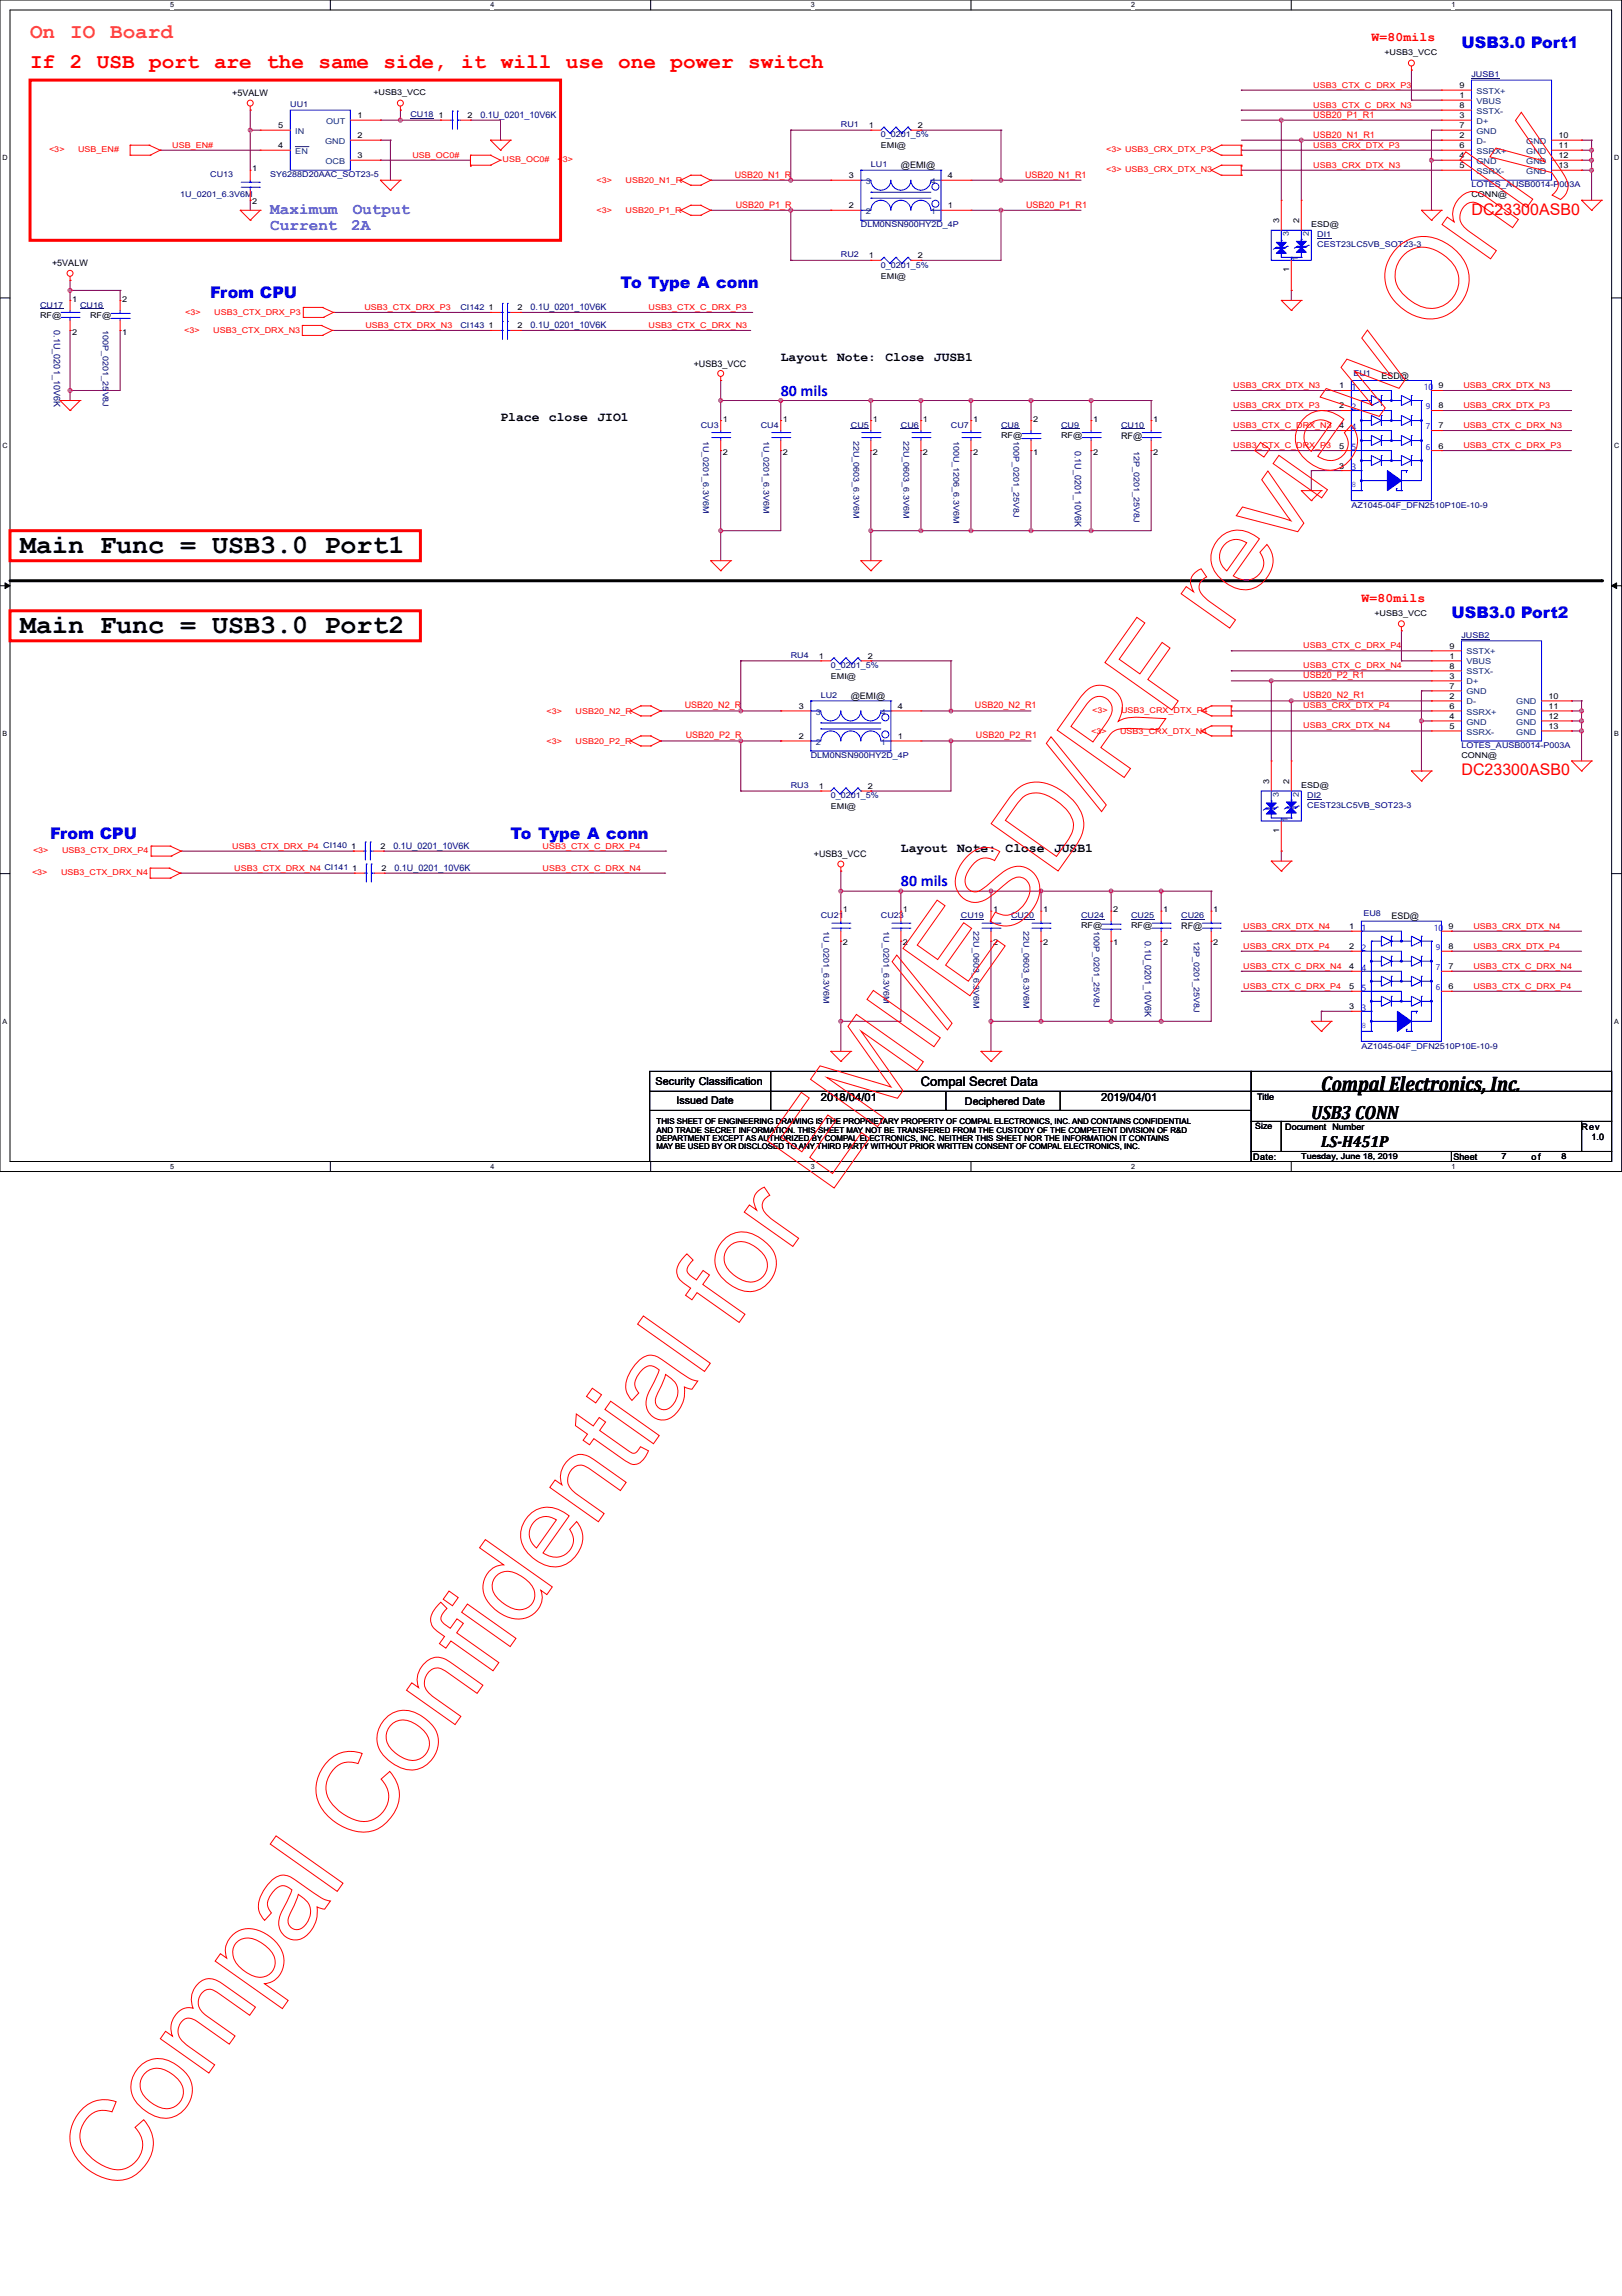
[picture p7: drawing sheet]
<svg xmlns="http://www.w3.org/2000/svg" width="210mm" height="297mm" viewBox="0 0 210 297" stroke-linecap="round" stroke-linejoin="round" font-family="sans-serif">
<defs><g id="words">
<g font-size="3.5">
<text x="2.6" y="71.5">Main Func = USB3.0 Port1</text>
<text x="2.6" y="81.9">Main Func = USB3.0 Port2</text>
</g>
<g font-size="2.7" fill="#ff8000">
<text x="3.9" y="4.9">On</text>
<text x="9.1" y="4.9">IO</text>
<text x="14.2" y="4.9">Board</text>
</g>
<text font-size="2.7" fill="#f00" x="3.9" y="8.7">If 2 USB port are the same side, it will use one power switch</text>
<text font-size="2.7" x="171" y="141.2">Compal Electronics, Inc.</text>
<text font-size="2.5" x="169.7" y="144.8">USB3 CONN</text>
<g font-size="2.1" fill="#00f">
<text x="189.1" y="6.2">USB3.0 Port1</text>
<text x="27.2" y="38.6">From CPU</text>
<text x="80.3" y="37.3">To Type A conn</text>
<text x="101" y="51.2">80 mils</text>
<text x="187.8" y="80">USB3.0 Port2</text>
<text x="6.5" y="108.5">From CPU</text>
<text x="66.1" y="108.5">To Type A conn</text>
<text x="116.6" y="114.7">80 mils</text>
</g>
<g font-size="2.1" fill="#8000ff">
<text x="35" y="27.6">Maximum</text>
<text x="35" y="29.7">Current</text>
<text x="45.4" y="29.7">2A</text>
<text x="45.6" y="27.6">Output</text>
</g>
<g font-size="2.1" fill="#f00">
<text x="190.4" y="27.8">DC23300ASB0</text>
<text x="189.1" y="100.3">DC23300ASB0</text>
</g>
<text font-size="2.1" x="171" y="148.3">LS-H451P</text>
<g font-size="1.7" fill="#f00">
<text x="177.5" y="5.3">W=80mils</text>
<text x="176.2" y="77.8">W=80mils</text>
</g>
<g font-size="1.7">
<text x="101" y="46.7">Layout</text>
<text x="108.3" y="46.7">Note:</text>
<text x="114.6" y="46.7">Close</text>
<text x="120.9" y="46.7">JUSB1</text>
<text x="64.8" y="54.5">Place</text>
<text x="71" y="54.5">close</text>
<text x="77.3" y="54.5">JIO1</text>
<text x="116.6" y="110.2">Layout</text>
<text x="123.9" y="110.2">Note:</text>
<text x="130.1" y="110.2">Close</text>
<text x="136.4" y="110.2">JUSB1</text>
<text x="119.2" y="140.5">Compal Secret Data</text>
</g>
<g font-size="1.4">
<text x="84.8" y="140.4">Security Classification</text>
<text x="87.6" y="142.8">Issued Date</text>
<text x="106.2" y="142.5">2018/04/01</text>
<text x="124.9" y="143">Deciphered Date</text>
<text x="142.5" y="142.5">2019/04/01</text>
</g>
<g font-size="1.2">
<text x="30.1" y="12.4">+5VALW</text>
<text x="116.6" y="21.8">@EMI@</text>
<text x="6.7" y="34.5">+5VALW</text>
<text x="89.8" y="47.4">+USB3_VCC</text>
<text x="178.8" y="49">ESD@</text>
<text x="145.1" y="56.7">RF@</text>
<text x="110.1" y="90.4">@EMI@</text>
<text x="105.3" y="110.9">+USB3_VCC</text>
<text x="180.1" y="118.9">ESD@</text>
<text x="152.9" y="120.2">RF@</text>
<text x="162.7" y="142.4">Title</text>
<text x="166.3" y="146.1">Document Number</text>
<text x="204.7" y="146.1">Rev</text>
<text x="206" y="147.4">1.0</text>
<text x="162.2" y="150">Date:</text>
<text x="188.1" y="150">Sheet</text>
<text x="198.2" y="150">of</text>
</g>
<g font-size="1.2" fill="#000080">
<text x="62.2" y="15.3">0.1U_0201_10V6K</text>
<text x="68.7" y="40.2">0.1U_0201_10V6K</text>
<text x="7" y="42.7" transform="rotate(90 7 42.7)">0.1U_0201_10V6K</text>
<text x="68.7" y="42.5">0.1U_0201_10V6K</text>
<text x="139.1" y="58.3" transform="rotate(90 139.1 58.3)">0.1U_0201_10V6K</text>
<text x="50.9" y="109.9">0.1U_0201_10V6K</text>
<text x="51" y="112.7">0.1U_0201_10V6K</text>
<text x="148.2" y="121.8" transform="rotate(90 148.2 121.8)">0.1U_0201_10V6K</text>
</g>
<g font-size="1.2" fill="#f00">
<text x="170" y="17.8">USB20_N1_R1</text>
<text x="170" y="15.2">USB20_P1_R1</text>
<text x="95.1" y="23">USB20_N1_R</text>
<text x="132.7" y="23">USB20_N1_R1</text>
<text x="95.2" y="26.9">USB20_P1_R</text>
<text x="132.8" y="26.9">USB20_P1_R1</text>
<text x="168.7" y="87.8">USB20_P2_R1</text>
<text x="88.6" y="91.6">USB20_N2_R</text>
<text x="88.7" y="95.5">USB20_P2_R</text>
<text x="126.2" y="91.6">USB20_N2_R1</text>
<text x="126.3" y="95.5">USB20_P2_R1</text>
<text x="168.7" y="90.4">USB20_N2_R1</text>
</g>
<g font-size="1.2" fill="#00f">
<text x="174.9" y="53.1">2</text>
<text x="174.9" y="50.5">1</text>
<text x="174.9" y="58.2">5</text>
<text x="174.9" y="55.7">4</text>
<text x="174.9" y="60.8">3</text>
<text x="176.2" y="125.6">4</text>
<text x="176.2" y="123">2</text>
<text x="176.2" y="120.4">1</text>
<text x="176.2" y="128.2">5</text>
<text x="176.2" y="130.8">3</text>
</g>
<g font-size="1.1" fill="#00f">
<text x="184.3" y="50.5">10</text>
<text x="184.5" y="53">9</text>
<text x="184.5" y="55.6">7</text>
<text x="184.5" y="58.2">6</text>
<text x="174.9" y="63">8</text>
<text x="185.6" y="120.4">10</text>
<text x="185.8" y="125.5">7</text>
<text x="185.8" y="122.9">9</text>
<text x="185.8" y="128.1">6</text>
<text x="176.2" y="133">8</text>
</g>
<text font-size="1.1" x="162.4" y="146.1">Size</text>
<g font-size="1" fill="#f00">
<text x="170" y="11.3">USB3_CTX_C_DRX_P3</text>
<text x="170" y="13.9">USB3_CTX_C_DRX_N3</text>
<text x="6.4" y="19.7">&lt;3&gt;</text>
<text x="10.1" y="19.7">USB_EN#</text>
<text x="22.3" y="19.1">USB_EN#</text>
<text x="53.4" y="20.4">USB_OC0#</text>
<text x="65" y="21">USB_OC0#</text>
<text x="72.2" y="21">&lt;3&gt;</text>
<text x="77.2" y="23.7">&lt;3&gt;</text>
<text x="81" y="23.7">USB20_N1_R</text>
<text x="143.1" y="22.3">&lt;3&gt; USB3_CRX_DTX_N3</text>
<text x="143.1" y="19.7">&lt;3&gt; USB3_CRX_DTX_P3</text>
<text x="170" y="21.7">USB3_CRX_DTX_N3</text>
<text x="170" y="19.1">USB3_CRX_DTX_P3</text>
<text x="77.2" y="27.6">&lt;3&gt;</text>
<text x="81" y="27.6">USB20_P1_R</text>
<text x="24" y="40.7">&lt;3&gt;</text>
<text x="27.7" y="40.7">USB3_CTX_DRX_P3</text>
<text x="47.2" y="40.1">USB3_CTX_DRX_P3</text>
<text x="83.9" y="40.1">USB3_CTX_C_DRX_P3</text>
<text x="23.8" y="43">&lt;3&gt;</text>
<text x="27.6" y="43">USB3_CTX_DRX_N3</text>
<text x="47.3" y="42.4">USB3_CTX_DRX_N3</text>
<text x="83.9" y="42.4">USB3_CTX_C_DRX_N3</text>
<text x="159.6" y="52.8">USB3_CRX_DTX_P3</text>
<text x="159.6" y="50.2">USB3_CRX_DTX_N3</text>
<text x="189.4" y="52.8">USB3_CRX_DTX_P3</text>
<text x="189.4" y="50.2">USB3_CRX_DTX_N3</text>
<text x="159.6" y="58">USB3_CTX_C_DRX_P3</text>
<text x="159.6" y="55.4">USB3_CTX_C_DRX_N3</text>
<text x="189.4" y="58">USB3_CTX_C_DRX_P3</text>
<text x="189.4" y="55.4">USB3_CTX_C_DRX_N3</text>
<text x="168.7" y="83.9">USB3_CTX_C_DRX_P4</text>
<text x="168.7" y="86.5">USB3_CTX_C_DRX_N4</text>
<text x="70.7" y="92.4">&lt;3&gt;</text>
<text x="74.5" y="92.4">USB20_N2_R</text>
<text x="141.2" y="95">&lt;3&gt;</text>
<text x="141.3" y="92.3">&lt;3&gt;</text>
<text x="145" y="95">USB3_CRX_DTX_N4</text>
<text x="145.1" y="92.3">USB3_CRX_DTX_P4</text>
<text x="168.7" y="94.2">USB3_CRX_DTX_N4</text>
<text x="168.7" y="91.6">USB3_CRX_DTX_P4</text>
<text x="70.7" y="96.3">&lt;3&gt;</text>
<text x="74.5" y="96.3">USB20_P2_R</text>
<text x="4.1" y="113.2">&lt;3&gt;</text>
<text x="4.3" y="110.4">&lt;3&gt;</text>
<text x="7.9" y="113.2">USB3_CTX_DRX_N4</text>
<text x="8" y="110.4">USB3_CTX_DRX_P4</text>
<text x="30.1" y="109.8">USB3_CTX_DRX_P4 CI140</text>
<text x="30.3" y="112.6">USB3_CTX_DRX_N4 CI141</text>
<text x="70.2" y="112.6">USB3_CTX_C_DRX_N4</text>
<text x="70.2" y="109.8">USB3_CTX_C_DRX_P4</text>
<text x="160.9" y="125.3">USB3_CTX_C_DRX_N4</text>
<text x="160.9" y="122.7">USB3_CRX_DTX_P4</text>
<text x="160.9" y="120.1">USB3_CRX_DTX_N4</text>
<text x="190.7" y="125.3">USB3_CTX_C_DRX_N4</text>
<text x="190.7" y="122.7">USB3_CRX_DTX_P4</text>
<text x="190.7" y="120.1">USB3_CRX_DTX_N4</text>
<text x="160.9" y="127.9">USB3_CTX_C_DRX_P4</text>
<text x="190.7" y="127.9">USB3_CTX_C_DRX_P4</text>
</g>
<g font-size="1">
<text x="179.2" y="7.1">+USB3_VCC</text>
<text x="188.9" y="11.4">9</text>
<text x="36" y="16.6">5</text>
<text x="46.2" y="15.3">1</text>
<text x="46.2" y="17.9">2</text>
<text x="48.3" y="12.3">+USB3_VCC</text>
<text x="56.7" y="15.3">1</text>
<text x="60.5" y="15.3">2</text>
<text x="112.4" y="16.6">1</text>
<text x="118.8" y="16.6">2</text>
<text x="188.9" y="14">8</text>
<text x="188.9" y="12.7">1</text>
<text x="188.9" y="15.3">3</text>
<text x="188.9" y="17.9">2</text>
<text x="188.9" y="16.6">7</text>
<text x="201.7" y="17.9">10</text>
<text x="32.7" y="22.2">1</text>
<text x="36" y="19.2">4</text>
<text x="46.2" y="20.5">3</text>
<text x="109.8" y="23.1">3</text>
<text x="114" y="19.2">EMI@</text>
<text x="122.7" y="23.1">4</text>
<text x="188.9" y="20.5">4</text>
<text x="188.9" y="21.8">5</text>
<text x="188.9" y="19.2">6</text>
<text x="201.7" y="19.2">11</text>
<text x="201.7" y="21.8">13</text>
<text x="201.7" y="20.5">12</text>
<text x="32.7" y="26.4">2</text>
<text x="109.8" y="26.9">2</text>
<text x="122.7" y="26.9">1</text>
<text x="165.5" y="28.9" transform="rotate(-90 165.5 28.9)">3</text>
<text x="168.1" y="28.9" transform="rotate(-90 168.1 28.9)">2</text>
<text x="169.7" y="29.4">ESD@</text>
<text x="190.4" y="25.5">CONN@</text>
<text x="112.4" y="33.4">1</text>
<text x="118.8" y="33.4">2</text>
<text x="166.8" y="35.2" transform="rotate(-90 166.8 35.2)">1</text>
<text x="5.2" y="41.1">RF@</text>
<text x="9.3" y="39">1</text>
<text x="11.7" y="41.1">RF@</text>
<text x="15.8" y="39">2</text>
<text x="63.2" y="40.2">1</text>
<text x="67" y="40.2">2</text>
<text x="114" y="36">EMI@</text>
<text x="9.3" y="43.3">2</text>
<text x="15.8" y="43.3">1</text>
<text x="63.2" y="42.5">1</text>
<text x="67" y="42.5">2</text>
<text x="173.3" y="50.3">1</text>
<text x="173.3" y="52.8">2</text>
<text x="186.1" y="50.3">9</text>
<text x="186.1" y="52.8">8</text>
<text x="93.5" y="54.6">1</text>
<text x="93.5" y="58.8">2</text>
<text x="101.3" y="54.6">1</text>
<text x="101.3" y="58.8">2</text>
<text x="113" y="54.6">1</text>
<text x="113" y="58.8">2</text>
<text x="119.4" y="54.6">1</text>
<text x="119.4" y="58.8">2</text>
<text x="125.9" y="54.6">1</text>
<text x="125.9" y="58.8">2</text>
<text x="129.5" y="56.6">RF@</text>
<text x="133.7" y="58.8">1</text>
<text x="133.7" y="54.6">2</text>
<text x="137.3" y="56.6">RF@</text>
<text x="141.5" y="54.6">1</text>
<text x="141.5" y="58.8">2</text>
<text x="149.2" y="54.6">1</text>
<text x="149.2" y="58.8">2</text>
<text x="173.3" y="55.4">4</text>
<text x="173.3" y="58">5</text>
<text x="186.1" y="58">6</text>
<text x="186.1" y="55.4">7</text>
<text x="173.3" y="60.6">3</text>
<text x="177.9" y="79.7">+USB3_VCC</text>
<text x="187.6" y="83.9">9</text>
<text x="106" y="85.2">1</text>
<text x="107.5" y="87.8">EMI@</text>
<text x="112.3" y="85.2">2</text>
<text x="187.6" y="86.5">8</text>
<text x="187.6" y="85.2">1</text>
<text x="187.6" y="87.8">3</text>
<text x="187.6" y="89.1">7</text>
<text x="103.4" y="91.7">3</text>
<text x="103.4" y="95.6">2</text>
<text x="116.2" y="95.6">1</text>
<text x="116.2" y="91.7">4</text>
<text x="187.6" y="90.4">2</text>
<text x="187.6" y="93">4</text>
<text x="187.6" y="94.3">5</text>
<text x="187.6" y="91.7">6</text>
<text x="200.4" y="90.4">10</text>
<text x="200.4" y="91.7">11</text>
<text x="200.4" y="94.3">13</text>
<text x="200.4" y="93">12</text>
<text x="164.2" y="101.4" transform="rotate(-90 164.2 101.4)">3</text>
<text x="166.8" y="101.4" transform="rotate(-90 166.8 101.4)">2</text>
<text x="168.4" y="102">ESD@</text>
<text x="189.1" y="98.1">CONN@</text>
<text x="106" y="102.1">1</text>
<text x="107.5" y="104.7">EMI@</text>
<text x="112.3" y="102.1">2</text>
<text x="165.5" y="107.8" transform="rotate(-90 165.5 107.8)">1</text>
<text x="45.5" y="109.8">1</text>
<text x="45.6" y="112.7">1</text>
<text x="49.2" y="109.8">2</text>
<text x="49.4" y="112.7">2</text>
<text x="109.1" y="118">1</text>
<text x="116.9" y="118">1</text>
<text x="128.5" y="118">1</text>
<text x="135" y="118">1</text>
<text x="144.1" y="118">2</text>
<text x="150.5" y="118">1</text>
<text x="157" y="118">1</text>
<text x="109.1" y="122.3">2</text>
<text x="116.9" y="122.3">2</text>
<text x="128.5" y="122.3">2</text>
<text x="135" y="122.3">2</text>
<text x="139.9" y="120.1">RF@</text>
<text x="144.1" y="122.3">1</text>
<text x="146.4" y="120.1">RF@</text>
<text x="150.5" y="122.3">2</text>
<text x="157" y="122.3">2</text>
<text x="174.6" y="125.4">4</text>
<text x="174.6" y="120.2">1</text>
<text x="174.6" y="122.8">2</text>
<text x="187.4" y="125.4">7</text>
<text x="187.4" y="120.2">9</text>
<text x="187.4" y="122.8">8</text>
<text x="174.6" y="128">5</text>
<text x="174.6" y="130.6">3</text>
<text x="187.4" y="128">6</text>
<text x="85" y="146.5">AND TRADE SECRET INFORMATION. THIS SHEET MAY NOT BE TRANSFERED FROM THE CUSTODY OF THE COMPETENT DIVISION OF R&amp;D</text>
<text x="85" y="145.5">THIS SHEET OF ENGINEERING DRAWING IS THE PROPRIETARY PROPERTY OF COMPAL ELECTRONICS, INC. AND CONTAINS CONFIDENTIAL</text>
<text x="85" y="148.6">MAY BE USED BY OR DISCLOSED TO ANY THIRD PARTY WITHOUT PRIOR WRITTEN CONSENT OF COMPAL ELECTRONICS, INC.</text>
<text x="85" y="147.6">DEPARTMENT EXCEPT AS AUTHORIZED BY COMPAL ELECTRONICS, INC. NEITHER THIS SHEET NOR THE INFORMATION IT CONTAINS</text>
<text x="168.4" y="149.9">Tuesday, June 18, 2019</text>
<text x="194.3" y="149.9">7</text>
<text x="202.1" y="149.9">8</text>
</g>
<g font-size="1" fill="#000080">
<text x="190.4" y="10">JUSB1</text>
<text x="37.6" y="13.9">UU1</text>
<text x="53.1" y="15.2">CU18</text>
<text x="108.8" y="16.5">RU1</text>
<text x="114" y="17.8">0_0201_5%</text>
<text x="27.2" y="22.9">CU13</text>
<text x="35" y="22.9">SY6288D20AAC_SOT23-5</text>
<text x="112.7" y="21.7">LU1</text>
<text x="23.3" y="25.5">1U_0201_6.3V6M</text>
<text x="111.4" y="29.4">DLM0NSN900HY2D_4P</text>
<text x="190.4" y="24.2">LOTES_AUSB0014-P003A</text>
<text x="108.8" y="33.3">RU2</text>
<text x="114" y="34.6">0_0201_5%</text>
<text x="170.5" y="30.7">DI1</text>
<text x="170.5" y="32">CEST23LC5VB_SOT23-3</text>
<text x="5.2" y="39.8">CU17</text>
<text x="10.4" y="39.8">CU16</text>
<text x="59.6" y="40">CI142</text>
<text x="13.3" y="42.7" transform="rotate(90 13.3 42.7)">100P_0201_25V8J</text>
<text x="59.6" y="42.4">CI143</text>
<text x="175.1" y="48.6">EU1</text>
<text x="90.7" y="55.3">CU3</text>
<text x="91" y="57" transform="rotate(90 91 57)">1U_0201_6.3V6M</text>
<text x="98.5" y="55.3">CU4</text>
<text x="98.8" y="57" transform="rotate(90 98.8 57)">1U_0201_6.3V6M</text>
<text x="110.1" y="55.3">CU5</text>
<text x="110.4" y="57" transform="rotate(90 110.4 57)">22U_0603_6.3V6M</text>
<text x="116.6" y="55.3">CU6</text>
<text x="116.9" y="57" transform="rotate(90 116.9 57)">22U_0603_6.3V6M</text>
<text x="123.1" y="55.3">CU7</text>
<text x="123.4" y="57" transform="rotate(90 123.4 57)">100U_1206_6.3V6M</text>
<text x="129.5" y="55.3">CU8</text>
<text x="131.2" y="57" transform="rotate(90 131.2 57)">100P_0201_25V8J</text>
<text x="137.3" y="55.3">CU9</text>
<text x="145.1" y="55.3">CU10</text>
<text x="146.7" y="58.3" transform="rotate(90 146.7 58.3)">12P_0201_25V8J</text>
<text x="174.9" y="65.7">AZ1045-04F_DFN2510P10E-10-9</text>
<text x="189.1" y="82.5">JUSB2</text>
<text x="102.3" y="85.1">RU4</text>
<text x="107.5" y="86.4">0_0201_5%</text>
<text x="106.2" y="90.3">LU2</text>
<text x="102.3" y="102">RU3</text>
<text x="104.9" y="98.1">DLM0NSN900HY2D_4P</text>
<text x="189.1" y="96.8">LOTES_AUSB0014-P003A</text>
<text x="107.5" y="103.3">0_0201_5%</text>
<text x="169.2" y="103.3">DI2</text>
<text x="169.2" y="104.6">CEST23LC5VB_SOT23-3</text>
<text x="106.2" y="118.8">CU21</text>
<text x="114" y="118.8">CU23</text>
<text x="124.4" y="118.8">CU19</text>
<text x="130.8" y="118.8">CU20</text>
<text x="139.9" y="118.8">CU24</text>
<text x="146.4" y="118.8">CU25</text>
<text x="152.9" y="118.8">CU26</text>
<text x="176.4" y="118.5">EU8</text>
<text x="106.6" y="120.5" transform="rotate(90 106.6 120.5)">1U_0201_6.3V6M</text>
<text x="114.3" y="120.5" transform="rotate(90 114.3 120.5)">1U_0201_6.3V6M</text>
<text x="126" y="120.5" transform="rotate(90 126 120.5)">22U_0603_6.3V6M</text>
<text x="132.5" y="120.5" transform="rotate(90 132.5 120.5)">22U_0603_6.3V6M</text>
<text x="141.5" y="120.5" transform="rotate(90 141.5 120.5)">100P_0201_25V8J</text>
<text x="154.5" y="121.8" transform="rotate(90 154.5 121.8)">12P_0201_25V8J</text>
<text x="176.2" y="135.6">AZ1045-04F_DFN2510P10E-10-9</text>
</g>
<g font-size="1" fill="#004080">
<text x="38.2" y="17.3">IN</text>
<text x="42.2" y="16">OUT</text>
<text x="191.1" y="14.7">SSTX-</text>
<text x="191.1" y="12.1">SSTX+</text>
<text x="191.1" y="13.4">VBUS</text>
<text x="191.1" y="16">D+</text>
<text x="191.1" y="17.3">GND</text>
<text x="38.2" y="19.9">EN</text>
<text x="42.1" y="18.6">GND</text>
<text x="42.1" y="21.2">OCB</text>
<text x="112.1" y="23.8">3</text>
<text x="120.5" y="23.8">4</text>
<text x="191.1" y="18.6">D-</text>
<text x="191.1" y="21.2">GND</text>
<text x="191.1" y="22.5">SSRX-</text>
<text x="191.1" y="19.9">SSRX+</text>
<text x="197.5" y="18.6">GND</text>
<text x="197.5" y="19.9">GND</text>
<text x="197.5" y="22.5">GND</text>
<text x="197.5" y="21.2">GND</text>
<text x="112.1" y="27.7">2</text>
<text x="120.5" y="27.7">1</text>
<text x="166.8" y="30.6" transform="rotate(-90 166.8 30.6)">3</text>
<text x="167.9" y="33.8" transform="rotate(-90 167.9 33.8)">1</text>
<text x="169.4" y="30.6" transform="rotate(-90 169.4 30.6)">2</text>
<text x="189.8" y="87.3">SSTX-</text>
<text x="189.8" y="84.7">SSTX+</text>
<text x="189.8" y="86">VBUS</text>
<text x="189.8" y="88.6">D+</text>
<text x="189.8" y="89.8">GND</text>
<text x="105.6" y="92.4">3</text>
<text x="114" y="92.4">4</text>
<text x="189.8" y="91.1">D-</text>
<text x="189.8" y="93.7">GND</text>
<text x="189.8" y="95">SSRX-</text>
<text x="189.8" y="92.4">SSRX+</text>
<text x="196.2" y="91.1">GND</text>
<text x="196.2" y="92.4">GND</text>
<text x="196.2" y="95">GND</text>
<text x="196.2" y="93.7">GND</text>
<text x="105.6" y="96.3">2</text>
<text x="114" y="96.3">1</text>
<text x="165.5" y="103.1" transform="rotate(-90 165.5 103.1)">3</text>
<text x="166.6" y="106.4" transform="rotate(-90 166.6 106.4)">1</text>
<text x="168.1" y="103.1" transform="rotate(-90 168.1 103.1)">2</text>
</g>
<g font-size=".9">
<text x="22" y="1">5</text>
<text x="63.5" y="1">4</text>
<text x="104.9" y="1">3</text>
<text x="146.4" y="1">2</text>
<text x="187.8" y="1">1</text>
<text x=".3" y="20.7">D</text>
<text x="208.9" y="20.7">D</text>
<text x=".3" y="58">C</text>
<text x="208.9" y="58">C</text>
<text x=".3" y="95.2">B</text>
<text x="208.9" y="95.2">B</text>
<text x=".3" y="132.5">A</text>
<text x="208.9" y="132.5">A</text>
<text x="22" y="151.2">5</text>
<text x="63.5" y="151.2">4</text>
<text x="104.9" y="151.2">3</text>
<text x="146.4" y="151.2">2</text>
<text x="187.8" y="151.2">1</text>
</g>
</g></defs>
<path d="M0 0h209.9v151.6h-209.9zM1.3 1.3h207.3v149h-207.3z" fill="none" stroke="#000" stroke-width=".13"/>
<g fill="#fff">
<path d="M22 .1h.5v1.1h-.5z"/>
<path d="M22 150.4h.5v1h-.5z"/>
</g>
<path d="M42.7 0v1.3M42.7 150.3v1.3" fill="none" stroke="#000" stroke-width=".13"/>
<g fill="#fff">
<path d="M63.5 .1h.5v1.1h-.5z"/>
<path d="M63.5 150.4h.5v1h-.5z"/>
</g>
<path d="M84.2 0v1.3M84.2 150.3v1.3" fill="none" stroke="#000" stroke-width=".13"/>
<g fill="#fff">
<path d="M104.9 .1h.5v1.1h-.5z"/>
<path d="M104.9 150.4h.5v1h-.5z"/>
</g>
<path d="M125.7 0v1.3M125.7 150.3v1.3" fill="none" stroke="#000" stroke-width=".13"/>
<g fill="#fff">
<path d="M146.4 .1h.5v1.1h-.5z"/>
<path d="M146.4 150.4h.5v1h-.5z"/>
</g>
<path d="M167.1 0v1.3M167.1 150.3v1.3" fill="none" stroke="#000" stroke-width=".13"/>
<g fill="#fff">
<path d="M187.8 .1h.5v1.1h-.5z"/>
<path d="M187.8 150.4h.5v1h-.5z"/>
<path d="M.3 19.9h.7v1h-.7z"/>
<path d="M208.9 19.9h.7v1h-.7z"/>
<path d="M.3 57.2h.7v1h-.7z"/>
<path d="M208.9 57.2h.7v1h-.7z"/>
</g>
<path d="M0 38.5h1.3M208.6 38.5h1.3" fill="none" stroke="#000" stroke-width=".13"/>
<g fill="#fff">
<path d="M.3 94.4h.6v1h-.6z"/>
<path d="M208.9 94.4h.6v1h-.6z"/>
</g>
<path d="M0 75.8h1.3M.6 75.4l.7 .4-.7 .3zM208.6 75.8l.6-.4v.7zM208.6 75.8h1.3" fill="none" stroke="#000" stroke-width=".13"/>
<path d="M.6 75.4l.7 .4-.7 .3zM208.6 75.8l.6-.4v.7z" fill="#000"/>
<g fill="#fff">
<path d="M.3 131.6h.6v1.1h-.6z"/>
<path d="M208.9 131.6h.6v1.1h-.6z"/>
</g>
<path d="M0 113h1.3M208.6 113h1.3" fill="none" stroke="#000" stroke-width=".13"/>
<path d="M1.3 75.1h206" fill="none" stroke="#000" stroke-width=".39"/>
<circle cx="207.3" cy="75.1" r=".19" fill="#000"/>
<path d="M3.9 10.4h68.6v20.7h-68.6zM1.3 79h53.1v3.9h-53.1zM1.3 68.7h53.1v3.8h-53.1z" fill="none" stroke="#f00" stroke-width=".39"/>
<path d="M32.4 14.2h.1M32.4 16.8h.1M32.4 14.2v7.8M49.2 20.7h.1M49.2 20.7h11.7" fill="none" stroke="#800040" stroke-width=".13"/>
<circle cx="32.4" cy="16.8" r=".26" fill="#f0f"/>
<circle cx="32.4" cy="16.8" r=".26" fill="none" stroke="#f0f" stroke-width=".13"/>
<g fill="none" stroke="#800040" stroke-width=".13">
<path d="M20.7 19.4h.1M20.7 19.4h13M32.4 16.8h.1M32.4 16.8h1.3M49.2 18.1h.1M49.2 15.5h.1M49.2 18.1h1.3M50.5 18.1h.1M50.5 18.1v5.2M51.8 14.2h.1M51.8 14.2v1.3h-2.6M9.1 37.6h.1"/>
<path d="M9.1 37.6h6.4M15.5 37.6h.1M15.5 37.6v1.3M32.4 25.9h.1M32.4 25.9v1.3"/>
</g>
<circle cx="9.1" cy="37.6" r=".26" fill="#f0f"/>
<circle cx="9.1" cy="37.6" r=".26" fill="none" stroke="#f0f" stroke-width=".13"/>
<path d="M9.1 36.3h.1M9.1 37.6h.1M9.1 36.3v2.6M9.1 42.7h.1M9.1 42.7v7.8M15.5 42.7h.1M15.5 42.7v7.8" fill="none" stroke="#800040" stroke-width=".13"/>
<circle cx="9.1" cy="50.5" r=".26" fill="#f0f"/>
<circle cx="9.1" cy="50.5" r=".26" fill="none" stroke="#f0f" stroke-width=".13"/>
<g fill="none" stroke="#800040" stroke-width=".13">
<path d="M9.1 50.5h.1M9.1 50.5h6.4M9.1 50.5v1.3M119.2 58.3h.1M119.2 58.3v10.4M159.3 58.3h.1M159.3 55.7h.1M159.3 53.1h.1M159.3 50.5h.1M159.3 50.5h14.3M159.3 58.3h14.3M159.3 55.7h14.3"/>
<path d="M159.3 53.1h14.3M186.5 58.3h.1M186.5 55.7h.1M186.5 53.1h.1M186.5 50.5h.1M186.5 50.5h16.9M186.5 58.3h16.9M186.5 55.7h16.9M186.5 53.1h16.9"/>
</g>
<circle cx="119.2" cy="68.7" r=".26" fill="#f0f"/>
<circle cx="119.2" cy="68.7" r=".26" fill="none" stroke="#f0f" stroke-width=".13"/>
<path d="M112.7 51.8h.1M112.7 58.3h.1M112.7 51.8v2.6M112.7 58.3v10.4" fill="none" stroke="#800040" stroke-width=".13"/>
<circle cx="112.7" cy="68.7" r=".26" fill="#f0f"/>
<circle cx="112.7" cy="68.7" r=".26" fill="none" stroke="#f0f" stroke-width=".13"/>
<path d="M119.2 51.8h.1M119.2 51.8h6.5M125.7 51.8h.1M125.7 51.8v2.6" fill="none" stroke="#800040" stroke-width=".13"/>
<circle cx="119.2" cy="51.8" r=".26" fill="#f0f"/>
<circle cx="119.2" cy="51.8" r=".26" fill="none" stroke="#f0f" stroke-width=".13"/>
<path d="M101 51.8h.1M101 51.8h11.7" fill="none" stroke="#800040" stroke-width=".13"/>
<circle cx="112.7" cy="51.8" r=".26" fill="#f0f"/>
<circle cx="112.7" cy="51.8" r=".26" fill="none" stroke="#f0f" stroke-width=".13"/>
<circle cx="101" cy="51.8" r=".26" fill="#f0f"/>
<circle cx="101" cy="51.8" r=".26" fill="none" stroke="#f0f" stroke-width=".13"/>
<path d="M93.3 51.8h.1M93.3 58.3h.1M93.3 51.8v2.6M93.3 58.3v10.4M101 51.8h.1M101 51.8v2.6" fill="none" stroke="#800040" stroke-width=".13"/>
<circle cx="93.3" cy="68.7" r=".26" fill="#f0f"/>
<circle cx="93.3" cy="68.7" r=".26" fill="none" stroke="#f0f" stroke-width=".13"/>
<path d="M93.3 51.8h.1M93.3 49.2h.1M93.3 51.8h7.7M93.3 49.2v2.6M101 58.3h.1M101 58.3v10.4M125.7 58.3h.1M125.7 58.3v10.4" fill="none" stroke="#800040" stroke-width=".13"/>
<circle cx="93.3" cy="51.8" r=".26" fill="#f0f"/>
<circle cx="93.3" cy="51.8" r=".26" fill="none" stroke="#f0f" stroke-width=".13"/>
<g fill="none" stroke="#800040" stroke-width=".13">
<path d="M112.7 51.8h.1M112.7 51.8h6.5M119.2 51.8h.1M119.2 51.8v2.6M125.7 51.8h.1M125.7 51.8h7.7M93.3 68.7h.1M93.3 68.7h7.7M93.3 68.7v3.8M112.7 68.7h.1M112.7 68.7h13M112.7 68.7v3.8"/>
<path d="M119.2 68.7h.1"/>
</g>
<circle cx="133.4" cy="51.8" r=".26" fill="#f0f"/>
<circle cx="133.4" cy="51.8" r=".26" fill="none" stroke="#f0f" stroke-width=".13"/>
<circle cx="125.7" cy="51.8" r=".26" fill="#f0f"/>
<circle cx="125.7" cy="51.8" r=".26" fill="none" stroke="#f0f" stroke-width=".13"/>
<path d="M133.4 51.8h.1M133.4 58.3h.1M133.4 51.8v2.6M133.4 58.3v10.4h-7.7M125.7 68.7h.1" fill="none" stroke="#800040" stroke-width=".13"/>
<circle cx="133.4" cy="68.7" r=".26" fill="#f0f"/>
<circle cx="133.4" cy="68.7" r=".26" fill="none" stroke="#f0f" stroke-width=".13"/>
<circle cx="125.7" cy="68.7" r=".26" fill="#f0f"/>
<circle cx="125.7" cy="68.7" r=".26" fill="none" stroke="#f0f" stroke-width=".13"/>
<path d="M133.4 51.8h.1M133.4 51.8h7.8M141.2 51.8h.1M141.2 58.3h.1M141.2 51.8v2.6M141.2 58.3v10.4" fill="none" stroke="#800040" stroke-width=".13"/>
<circle cx="141.2" cy="68.7" r=".26" fill="#f0f"/>
<circle cx="141.2" cy="68.7" r=".26" fill="none" stroke="#f0f" stroke-width=".13"/>
<path d="M141.2 51.8h.1M141.2 51.8h7.8M149 58.3h.1M149 51.8h.1M149 58.3v10.4h-15.6M149 51.8v2.6M133.4 68.7h.1M141.2 68.7h.1" fill="none" stroke="#800040" stroke-width=".13"/>
<circle cx="141.2" cy="51.8" r=".26" fill="#f0f"/>
<circle cx="141.2" cy="51.8" r=".26" fill="none" stroke="#f0f" stroke-width=".13"/>
<path d="M51.8 15.5h5.2M57 15.5h.1" fill="none" stroke="#800040" stroke-width=".13"/>
<circle cx="51.8" cy="15.5" r=".26" fill="#f0f"/>
<circle cx="51.8" cy="15.5" r=".26" fill="none" stroke="#f0f" stroke-width=".13"/>
<g fill="none" stroke="#800040" stroke-width=".13">
<path d="M60.9 15.5h.1M60.9 15.5h3.9v2.6M64.8 18.1h.1M116.6 115.3h.1M116.6 115.3h11.6M128.2 115.3h.1M128.2 115.3v2.6M134.7 115.3h.1M134.7 115.3h9.1M128.2 121.8h.1M128.2 121.8v10.3M134.7 121.8h.1"/>
<path d="M134.7 121.8v10.3M160.6 128.2h.1M160.6 125.7h.1M160.6 123.1h.1M160.6 120.5h.1M160.6 128.2h14.3M160.6 125.7h14.3M160.6 123.1h14.3M160.6 120.5h14.3M187.8 128.2h.1M187.8 125.7h.1M187.8 123.1h.1"/>
<path d="M187.8 120.5h.1M187.8 128.2h16.9M187.8 125.7h16.9M187.8 123.1h16.9M187.8 120.5h16.9"/>
</g>
<circle cx="116.6" cy="115.3" r=".26" fill="#f0f"/>
<circle cx="116.6" cy="115.3" r=".26" fill="none" stroke="#f0f" stroke-width=".13"/>
<path d="M108.8 115.3h.1M108.8 112.7h.1M108.8 112.7v5.2M108.8 115.3h7.8M116.6 115.3h.1M116.6 115.3v2.6M108.8 121.8h.1M108.8 121.8v10.3M116.6 121.8h.1M116.6 121.8v10.3" fill="none" stroke="#800040" stroke-width=".13"/>
<circle cx="108.8" cy="115.3" r=".26" fill="#f0f"/>
<circle cx="108.8" cy="115.3" r=".26" fill="none" stroke="#f0f" stroke-width=".13"/>
<path d="M128.2 115.3h.1M128.2 115.3h6.5M134.7 115.3h.1M134.7 115.3v2.6" fill="none" stroke="#800040" stroke-width=".13"/>
<circle cx="134.7" cy="115.3" r=".26" fill="#f0f"/>
<circle cx="134.7" cy="115.3" r=".26" fill="none" stroke="#f0f" stroke-width=".13"/>
<circle cx="128.2" cy="115.3" r=".26" fill="#f0f"/>
<circle cx="128.2" cy="115.3" r=".26" fill="none" stroke="#f0f" stroke-width=".13"/>
<path d="M128.2 132.1h.1M128.2 132.1h6.5" fill="none" stroke="#800040" stroke-width=".13"/>
<circle cx="134.7" cy="132.1" r=".26" fill="#f0f"/>
<circle cx="134.7" cy="132.1" r=".26" fill="none" stroke="#f0f" stroke-width=".13"/>
<circle cx="128.2" cy="132.1" r=".26" fill="#f0f"/>
<circle cx="128.2" cy="132.1" r=".26" fill="none" stroke="#f0f" stroke-width=".13"/>
<path d="M108.8 132.1h.1M108.8 132.1h7.8M108.8 132.1v3.9M128.2 132.1h.1M128.2 132.1v3.9M134.7 132.1h.1M134.7 132.1h9.1" fill="none" stroke="#800040" stroke-width=".13"/>
<circle cx="108.8" cy="132.1" r=".26" fill="#f0f"/>
<circle cx="108.8" cy="132.1" r=".26" fill="none" stroke="#f0f" stroke-width=".13"/>
<path d="M143.8 115.3h.1M143.8 115.3v2.6M143.8 121.8h.1M143.8 121.8v10.3" fill="none" stroke="#800040" stroke-width=".13"/>
<circle cx="143.8" cy="132.1" r=".26" fill="#f0f"/>
<circle cx="143.8" cy="132.1" r=".26" fill="none" stroke="#f0f" stroke-width=".13"/>
<path d="M143.8 115.3h.1M143.8 115.3h6.5" fill="none" stroke="#800040" stroke-width=".13"/>
<circle cx="150.3" cy="115.3" r=".26" fill="#f0f"/>
<circle cx="150.3" cy="115.3" r=".26" fill="none" stroke="#f0f" stroke-width=".13"/>
<circle cx="143.8" cy="115.3" r=".26" fill="#f0f"/>
<circle cx="143.8" cy="115.3" r=".26" fill="none" stroke="#f0f" stroke-width=".13"/>
<path d="M150.3 115.3h.1M150.3 115.3v2.6M150.3 121.8h.1M150.3 121.8v10.3" fill="none" stroke="#800040" stroke-width=".13"/>
<circle cx="150.3" cy="132.1" r=".26" fill="#f0f"/>
<circle cx="150.3" cy="132.1" r=".26" fill="none" stroke="#f0f" stroke-width=".13"/>
<g fill="none" stroke="#800040" stroke-width=".13">
<path d="M204.7 18.1h.1M204.7 19.4h.1M204.7 18.1h1.3M204.7 19.4h1.3M206 18.1h.1M206 19.4h.1M206 18.1v2.6M206 22h.1M206 22v3.9M169.7 60.9h.1M169.7 63.5h.1M169.7 60.9h3.9"/>
<path d="M169.7 60.9v2.6M150.3 115.3h.1M150.3 115.3h6.4M156.7 115.3h.1M156.7 115.3v2.6M143.8 132.1h.1M150.3 132.1h.1M156.7 121.8h.1M156.7 121.8v10.3h-12.9M171 130.8h.1M171 130.8h3.9M171 130.8v1.3"/>
</g>
<circle cx="206" cy="20.7" r=".26" fill="#f0f"/>
<circle cx="206" cy="20.7" r=".26" fill="none" stroke="#f0f" stroke-width=".13"/>
<circle cx="206" cy="19.4" r=".26" fill="#f0f"/>
<circle cx="206" cy="19.4" r=".26" fill="none" stroke="#f0f" stroke-width=".13"/>
<path d="M204.7 20.7h.1M204.7 22h.1M204.7 20.7h1.3M206 20.7h.1M206 20.7v1.3h-1.3" fill="none" stroke="#800040" stroke-width=".13"/>
<circle cx="206" cy="22" r=".26" fill="#f0f"/>
<circle cx="206" cy="22" r=".26" fill="none" stroke="#f0f" stroke-width=".13"/>
<path d="M168.4 18.1h.1M168.4 18.1h18.1M168.4 18.1v7.8M182.7 9.1h.1M182.7 13h.1M182.7 9.1v3.9M182.7 13h3.8M186.5 18.1h.1" fill="none" stroke="#800040" stroke-width=".13"/>
<circle cx="168.4" cy="18.1" r=".26" fill="#f0f"/>
<circle cx="168.4" cy="18.1" r=".26" fill="none" stroke="#f0f" stroke-width=".13"/>
<path d="M160.6 18.1h7.8M160.6 15.5h25.9M165.8 15.5h.1M165.8 15.5v10.4M168.4 18.1h.1" fill="none" stroke="#800040" stroke-width=".13"/>
<circle cx="165.8" cy="15.5" r=".26" fill="#f0f"/>
<circle cx="165.8" cy="15.5" r=".26" fill="none" stroke="#f0f" stroke-width=".13"/>
<path d="M160.6 19.4h.1M160.6 14.2h.1M160.6 19.4h25.9M160.6 14.2h25.9M185.2 16.8v10.4M160.6 22h.1M160.6 22h25.9M185.2 27.2h.1M185.2 20.7h.1M185.2 20.7h1.3" fill="none" stroke="#800040" stroke-width=".13"/>
<circle cx="185.2" cy="20.7" r=".26" fill="#f0f"/>
<circle cx="185.2" cy="20.7" r=".26" fill="none" stroke="#f0f" stroke-width=".13"/>
<path d="M160.6 11.7h.1M160.6 11.7h25.9M185.2 16.8h.1M185.2 16.8h1.3M204.7 94.6h.1M204.7 94.6v3.9" fill="none" stroke="#800040" stroke-width=".13"/>
<circle cx="204.7" cy="94.6" r=".26" fill="#f0f"/>
<circle cx="204.7" cy="94.6" r=".26" fill="none" stroke="#f0f" stroke-width=".13"/>
<path d="M203.4 90.7h.1M203.4 92h.1M203.4 90.7h1.3M203.4 92h1.3M204.7 90.7h.1M204.7 92h.1M204.7 90.7v2.6" fill="none" stroke="#800040" stroke-width=".13"/>
<circle cx="204.7" cy="93.3" r=".26" fill="#f0f"/>
<circle cx="204.7" cy="93.3" r=".26" fill="none" stroke="#f0f" stroke-width=".13"/>
<circle cx="204.7" cy="92" r=".26" fill="#f0f"/>
<circle cx="204.7" cy="92" r=".26" fill="none" stroke="#f0f" stroke-width=".13"/>
<g fill="none" stroke="#800040" stroke-width=".13">
<path d="M167.1 90.7h.1M167.1 90.7h18.1M167.1 90.7v7.8M181.4 81.6h.1M181.4 85.5h.1M181.4 81.6v3.9M181.4 85.5h3.8M185.2 90.7h.1M203.4 93.3h.1M203.4 94.6h.1M203.4 93.3h1.3M204.7 93.3h.1"/>
<path d="M204.7 93.3v1.3h-1.3"/>
</g>
<circle cx="167.1" cy="90.7" r=".26" fill="#f0f"/>
<circle cx="167.1" cy="90.7" r=".26" fill="none" stroke="#f0f" stroke-width=".13"/>
<path d="M159.3 90.7h7.8M159.3 88.1h25.9M164.5 88.1h.1M164.5 88.1v10.4M167.1 90.7h.1" fill="none" stroke="#800040" stroke-width=".13"/>
<circle cx="164.5" cy="88.1" r=".26" fill="#f0f"/>
<circle cx="164.5" cy="88.1" r=".26" fill="none" stroke="#f0f" stroke-width=".13"/>
<path d="M159.3 94.6h.1M159.3 92h.1M159.3 86.8h.1M159.3 94.6h25.9M159.3 92h25.9M159.3 86.8h25.9M183.9 99.7h.1M183.9 93.3v6.4" fill="none" stroke="#800040" stroke-width=".13"/>
<circle cx="183.9" cy="93.3" r=".26" fill="#f0f"/>
<circle cx="183.9" cy="93.3" r=".26" fill="none" stroke="#f0f" stroke-width=".13"/>
<g fill="none" stroke="#800040" stroke-width=".13">
<path d="M92 27.2h.1M92 23.3h.1M92 23.3h10.3M92 27.2h15.5M107.5 27.2h.1M125.7 23.3h3.8M125.7 27.2h3.8M129.5 23.3h.1M129.5 27.2h.1M167.1 37.6h.1M167.1 37.6v1.3M43 42.7h.1"/>
<path d="M43 42.7h20.5M43.1 40.4h.1M43.1 40.4h20.4M67.4 42.7h.1M67.4 40.4h.1M67.4 42.7h29.8M67.4 40.4h30M159.3 84.2h.1M159.3 84.2h25.9M183.9 93.3h.1M183.9 89.4h.1M183.9 93.3h1.3"/>
<path d="M183.9 89.4v3.9M183.9 89.4h1.3M23.3 113h.1M23.3 113h22.6M23.4 110.1h22.3M45.7 110.1h.1M49.6 110.1h36.5M49.7 113h36.3M86 113h.1M86.1 110.1h.1M165.8 110.1h.1M165.8 110.1v1.3"/>
</g>
<circle cx="102.3" cy="27.2" r=".26" fill="#f0f"/>
<circle cx="102.3" cy="27.2" r=".26" fill="none" stroke="#f0f" stroke-width=".13"/>
<g fill="none" stroke="#800040" stroke-width=".13">
<path d="M102.3 16.8h.1M102.3 16.8v6.5M102.3 16.8h10.4M119.2 16.8h.1M119.2 16.8h10.3M129.5 16.8h.1M129.5 16.8v6.5M102.3 33.7h.1M102.3 27.2h.1M102.3 33.7h10.4M102.3 27.2v6.5M129.5 27.2h.1"/>
<path d="M129.5 23.3h.1M129.5 27.2v6.5M129.5 23.3h10.4"/>
</g>
<circle cx="129.5" cy="23.3" r=".26" fill="#f0f"/>
<circle cx="129.5" cy="23.3" r=".26" fill="none" stroke="#f0f" stroke-width=".13"/>
<path d="M102.3 23.3h5.2M107.5 23.3h.1" fill="none" stroke="#800040" stroke-width=".13"/>
<circle cx="102.3" cy="23.3" r=".26" fill="#f0f"/>
<circle cx="102.3" cy="23.3" r=".26" fill="none" stroke="#f0f" stroke-width=".13"/>
<path d="M129.5 27.2h.1M129.5 27.2h10.4" fill="none" stroke="#800040" stroke-width=".13"/>
<circle cx="129.5" cy="27.2" r=".26" fill="#f0f"/>
<circle cx="129.5" cy="27.2" r=".26" fill="none" stroke="#f0f" stroke-width=".13"/>
<path d="M119.2 33.7h.1M119.2 33.7h10.3M85.5 95.9h.1M85.5 92h.1M85.5 95.9h10.4M85.5 92h10.4" fill="none" stroke="#800040" stroke-width=".13"/>
<circle cx="95.9" cy="92" r=".26" fill="#f0f"/>
<circle cx="95.9" cy="92" r=".26" fill="none" stroke="#f0f" stroke-width=".13"/>
<path d="M95.9 95.9h.1M95.9 95.9h5.1M95.9 95.9v6.4M101 95.9h.1M95.9 102.3h.1M95.9 102.3h10.3" fill="none" stroke="#800040" stroke-width=".13"/>
<circle cx="95.9" cy="95.9" r=".26" fill="#f0f"/>
<circle cx="95.9" cy="95.9" r=".26" fill="none" stroke="#f0f" stroke-width=".13"/>
<path d="M95.9 85.5h.1M95.9 85.5h10.3M95.9 85.5v6.5M112.7 85.5h.1M112.7 85.5h10.4M123.1 85.5h.1M123.1 95.9h.1M123.1 85.5v6.5M123.1 95.9v6.4" fill="none" stroke="#800040" stroke-width=".13"/>
<circle cx="123.1" cy="95.9" r=".26" fill="#f0f"/>
<circle cx="123.1" cy="95.9" r=".26" fill="none" stroke="#f0f" stroke-width=".13"/>
<path d="M123.1 92h.1M123.1 92h10.3" fill="none" stroke="#800040" stroke-width=".13"/>
<circle cx="123.1" cy="92" r=".26" fill="#f0f"/>
<circle cx="123.1" cy="92" r=".26" fill="none" stroke="#f0f" stroke-width=".13"/>
<path d="M95.9 92h5.1M101 92h.1M119.2 92h3.9M119.2 95.9h14.2M123.1 95.9h.1M123.1 92h.1M112.7 102.3h.1M112.7 102.3h10.4" fill="none" stroke="#800040" stroke-width=".13"/>
<g fill="none" stroke="#f00" stroke-width=".13">
<path d="M16.8 18.8h.1M16.8 18.8h2.5M16.8 18.8v1.3M19.3 18.8h.1M19.3 18.8l1.4 .6M20.7 19.4h.1M20.7 19.4l-1.3 .7M32.4 14.2h.1M32.4 13.7v.5M51.8 14.2h.1M51.8 13.7v.5M57 15.5h.1"/>
<path d="M57 15.5h1.3M59.6 15.5h1.3M60.9 15.5h.1M63.5 18.1h.1M63.5 18.1h2.6M63.5 18.1l1.3 1.3M64.8 19.4h.1M66.1 18.1h.1M66.1 18.1l-1.3 1.3M112.7 16.8h.1M112.7 16.8h1.3M117.9 16.8h1.3"/>
<path d="M119.2 16.8h.1M158 18.8h.1M158 18.8h2.6M158 18.8l-1.3 .6 1.3 .7M160.6 18.8h.1M160.6 18.9h.1M160.6 18.8v1.3M182.7 9.1h.1M182.7 8.5v.6M9.1 36.3h.1M9.1 38.9h.1M9.1 35.8v.5"/>
<path d="M9.1 38.9v1.3M15.5 38.9h.1M15.5 38.9v1.3M16.8 20.1h.1M16.8 20.1h2.6M19.4 20.1h.1M31.1 27.2h.1M31.1 27.2h2.6M31.1 27.2l1.3 1.3M32.4 28.5h.1M33.7 27.2h.1M33.7 27.2l-1.3 1.3"/>
<path d="M39.2 39.8h.1M39.2 39.8h2.5M39.2 39.8v1.3M41.7 39.8h.1M41.7 39.8l1.4 .6M49.2 23.3h.1M49.2 23.3h2.6M49.2 23.3l1.3 1.3M50.5 24.6h.1M51.8 23.3h.1M51.8 23.3l-1.3 1.3M60.9 21.5h.1"/>
<path d="M60.9 21.4h.1M60.9 20.1h.1M60.9 20.1h2.6M60.9 20.1v1.4M60.9 21.4h2.6M63.5 20.1h.1M63.5 21.4h.1M63.5 20.1l1.3 .6M64.8 20.7h.1M64.8 20.7l-1.3 .7M88.1 23.3h.1M88.1 27.2h.1"/>
<path d="M88.1 23.3l1.3 .7M88.1 27.2l1.3 .7M89.4 22.7h.1M89.4 24h.1M89.4 26.6h.1M89.4 27.9h.1M89.4 22.7h1.3M89.4 22.7l-1.3 .6M89.4 24h1.3M89.4 26.6l-1.3 .6M89.4 26.6h1.3M89.4 27.9h1.3"/>
<path d="M90.7 22.7h.1M90.7 24h.1M90.7 26.6h.1M90.7 27.9h.1M90.7 22.7l1.3 .6M90.7 26.6l1.3 .6M92 23.3h.1M92 27.2h.1M92 23.3l-1.3 .7M92 27.2l-1.3 .7M112.7 33.7h.1M112.7 33.7h1.3"/>
<path d="M117.9 33.7h1.3M119.2 33.7h.1M158 21.4h.1M158 22.7h.1M158 20.1h.1M158 20.1h2.6M158 21.4h2.6M158 21.4l-1.3 .6 1.3 .7M158 22.7h2.6M160.6 21.4h.1M160.6 22.7h.1M160.6 21.5h.1"/>
<path d="M160.6 20.1h.1M160.6 21.4v1.3M165.8 38.9h.1M165.8 38.9h2.6M165.8 38.9l1.3 1.3M168.4 38.9h.1M168.4 38.9l-1.3 1.3M183.9 27.2h.1M183.9 27.2h2.6M183.9 27.2l1.3 1.3M185.2 28.5h.1M186.5 27.2h.1"/>
<path d="M186.5 27.2l-1.3 1.3M204.7 25.9h.1M204.7 25.9h2.6M204.7 25.9l1.3 1.3M206 27.2h.1M207.3 25.9h.1M207.3 25.9l-1.3 1.3M7.8 51.8h.1M7.8 51.8h2.6M7.8 51.8l1.3 1.3M9.1 53.1h.1M9.1 42.7h.1"/>
<path d="M9.1 41.5v1.2M10.4 51.8h.1M10.4 51.8l-1.3 1.3M15.5 42.7h.1M15.5 41.5v1.2M39.1 42.1h.1M39.1 43.4h.1M39.1 42.1h2.5M39.1 43.4h2.6M39.1 42.1v1.3M39.2 41.1h.1M39.2 41.1h2.6"/>
<path d="M41.6 42.1h.1M41.6 42.1l1.4 .6M41.7 43.4h.1M41.8 41.1h.1M43 42.7h.1M43 42.7l-1.3 .7M43.1 40.4h.1M43.1 40.4l-1.3 .7M93.3 49.2h.1M93.3 48.7v.5M112.7 54.4h.1M112.7 58.3h.1"/>
<path d="M112.7 54.4v1.3M112.7 57v1.3M119.2 54.4h.1M119.2 58.3h.1M119.2 54.4v1.3M119.2 57v1.3M125.7 54.4h.1M125.7 58.3h.1M125.7 54.4v1.3M125.7 57v1.3M133.4 58.3h.1M133.4 54.4h.1"/>
<path d="M133.4 54.4v1.3M133.4 57v1.3M141.2 54.4h.1M141.2 58.3h.1M141.2 54.4v1.3M141.2 57v1.3M167.1 40.2h.1M92 72.5h.1M92 72.5h2.6M92 72.5l1.3 1.3M93.3 73.8h.1M94.6 72.5h.1"/>
<path d="M94.6 72.5l-1.3 1.3M111.4 72.5h.1M111.4 72.5h2.6M111.4 72.5l1.3 1.3M112.7 73.8h.1M114 72.5h.1M114 72.5l-1.3 1.3M168.4 63.5h.1M168.4 63.5h2.6M168.4 63.5l1.3 1.3M169.7 64.8h.1M171 63.5h.1"/>
<path d="M171 63.5l-1.3 1.3M81.6 95.9h.1M81.6 92h.1M81.6 95.9l1.3 .6M81.6 92l1.3 .6M82.9 95.2h.1M82.9 96.5h.1M82.9 91.3h.1M82.9 92.6h.1M82.9 95.2h1.3M82.9 91.3h1.3M82.9 92.6h1.3"/>
<path d="M82.9 95.2l-1.3 .7M82.9 96.5h1.3M82.9 91.3l-1.3 .7M84.2 95.2h.1M84.2 96.5h.1M84.2 91.3h.1M84.2 92.6h.1M84.2 95.2l1.3 .7M84.2 91.3l1.3 .7M85.5 95.9h.1M85.5 92h.1M85.5 95.9l-1.3 .6"/>
<path d="M85.5 92l-1.3 .6M101 92h.1M101 95.9h.1M101 95.9h3.9M101 92h3.9M106.2 85.5h.1M106.2 85.5h1.3M111.4 85.5h1.3M112.7 85.5h.1M115.3 95.9h3.9M115.3 92h3.9M119.2 95.9h.1"/>
<path d="M119.2 92h.1M156.7 93.9h.1M156.7 95.2h.1M156.7 91.3h.1M156.7 92.6h.1M156.7 93.9l-1.3 .7 1.3 .6M156.7 93.9h2.6M156.7 95.2h2.6M156.7 91.3l-1.3 .7 1.3 .6M156.7 91.3h2.6M156.7 92.6h2.6M159.3 93.9h.1"/>
<path d="M159.3 95.2h.1M159.3 94h.1M159.3 91.3h.1M159.3 92.6h.1M159.3 91.5h.1M159.3 91.3v1.3M159.3 93.9v1.3M181.4 81.6h.1M181.4 81.1v.5M182.7 99.7h.1M182.7 99.7h2.5M182.7 99.7l1.2 1.3"/>
<path d="M185.2 99.7h.1M185.2 86.8h.1M185.2 84.2h.1M185.2 85.5h.1M185.2 88.1h.1M185.2 90.7h.1M185.2 93.3h.1M185.2 94.6h.1M185.2 92h.1M185.2 89.4h.1M185.2 99.7l-1.3 1.3M185.2 92h3.9"/>
<path d="M185.2 86.8h3.9M185.2 84.2h3.9M185.2 90.7h3.9M185.2 85.5h3.9M185.2 88.1h3.9M185.2 93.3h3.9M185.2 94.6h3.9M185.2 89.4h3.9M199.5 92h3.9M199.5 90.7h3.9M199.5 93.3h3.9M199.5 94.6h3.9"/>
<path d="M203.4 98.5h.1M203.4 90.7h.1M203.4 92h.1M203.4 94.6h.1M203.4 93.3h.1M203.4 98.5h2.6M203.4 98.5l1.3 1.2M204.7 99.7h.1M206 98.5h.1M206 98.5l-1.3 1.2M19.4 112.3h.1M19.4 113.6h.1"/>
<path d="M19.4 112.3h2.5M19.4 113.6h2.6M19.4 112.3v1.3M19.6 109.5h.1M19.6 110.8h.1M19.6 109.5h2.4M19.6 110.8h2.5M19.6 109.5v1.3M21.9 112.3h.1M21.9 112.3l1.4 .7M22 109.5h.1M22 113.6h.1"/>
<path d="M22 109.5l1.4 .6M22.1 110.8h.1M23.3 113h.1M23.3 113l-1.3 .6M23.4 110.1h.1M23.4 110.1l-1.3 .7M108.8 112.7h.1M108.8 117.9h.1M108.8 112.2v.5M108.8 117.9v1.3M150.3 117.9h.1M150.3 117.9v1.3"/>
<path d="M156.7 117.9h.1M156.7 117.9v1.3M164.5 111.4h.1M164.5 111.4h2.6M164.5 111.4l1.3 1.3M165.8 112.7h.1M167.1 111.4h.1M167.1 111.4l-1.3 1.3M183.9 101h.1M107.5 136h.1M107.5 136h2.6M107.5 136l1.3 1.3"/>
<path d="M108.8 137.3h.1M108.8 121.8h.1M108.8 120.5v1.3M110.1 136h.1M110.1 136l-1.3 1.3M126.9 136h.1M126.9 136h2.6M126.9 136l1.3 1.3M128.2 137.3h.1M129.5 136h.1M129.5 136l-1.3 1.3M150.3 121.8h.1"/>
<path d="M150.3 120.5v1.3M156.7 121.8h.1M156.7 120.5v1.3M169.7 132.1h.1M169.7 132.1h2.6M169.7 132.1l1.3 1.3M171 133.4h.1M172.3 132.1h.1M172.3 132.1l-1.3 1.3"/>
<circle cx="32.4" cy="13.3" r=".38"/>
<circle cx="51.8" cy="13.3" r=".38"/>
<circle cx="182.6" cy="8.2" r=".38"/>
<circle cx="9.1" cy="35.4" r=".38"/>
<circle cx="93.3" cy="48.3" r=".38"/>
<circle cx="181.4" cy="80.7" r=".38"/>
<circle cx="108.8" cy="111.8" r=".38"/>
</g>
<g fill="none" stroke="#000" stroke-width=".13">
<path d="M84.1 138.6h77.8v2.6h-77.8zM99.7 138.6v5.1M161.9 138.6h46.7v2.6h-46.7zM84.1 141.2h77.8v2.5h-77.8zM84.1 143.7h77.8v6.6h-77.8zM99.7 141.2h.1M99.7 143.7h.1M122.4 143.7h.1M122.4 141.2v2.5M137.2 143.7h.1M137.2 141.2v2.5M161.9 141.2h46.7v3.9h-46.7z"/>
<path d="M161.9 145.1h3.9v3.9h-3.9zM161.9 149h25.9v1.3h-25.9zM165.8 145.1h38.9v3.9h-38.9zM187.8 149h20.8v1.3h-20.8zM204.7 145.1h3.9v3.9h-3.9z"/>
</g>
<g fill="none" stroke="#00f" stroke-width=".13">
<path d="M58.3 15.5h.3M58.6 15.5h.1M58.6 14.4h.1M58.6 14.4v2.3M59.2 14.4h.1M59.2 15.5h.1M59.2 15.5h.4M59.2 14.4v2.3M114.4 16.5h.1M114.4 16.5l-.4 .3M114.4 16.5l.8 .7M115.2 17.2h.1"/>
<path d="M115.9 16.5h.1M115.9 16.5l-.7 .7M115.9 16.5l.8 .7M116.7 17.2h.1M117.5 16.5h.1M117.5 16.5l-.8 .7M117.5 16.5l.4 .3M117.9 16.8h.1M114.4 33.3h.1M114.4 33.3l-.4 .4M114.4 33.3l.8 .8M115.2 34.1h.1"/>
<path d="M115.9 33.3h.1M115.9 33.3l-.7 .8M115.9 33.3l.8 .8M116.7 34.1h.1M117.5 33.3h.1M117.5 33.3l-.8 .8M117.5 33.3l.4 .4M117.9 33.7h.1M7.9 41.1h2.3M7.9 40.4h2.3M9.1 40.4h.1M9.1 41.1h.1"/>
<path d="M9.1 40.2v.2M9.1 41.1v.4M10.2 41.1h.1M10.2 40.4h.1M14.4 40.5h2.3M14.4 41.2h2.3M15.5 41.2h.1M15.5 40.5h.1M15.5 40.2v.3M15.5 41.2v.3M16.7 40.5h.1M16.7 41.2h.1"/>
<path d="M111.5 56.6h2.4M111.5 56h2.4M112.7 56h.1M112.7 56.6h.1M112.7 55.7v.3M112.7 56.6v.4M113.9 56.6h.1M113.9 56h.1M118 56.6h2.3M118 56h2.3M119.2 56h.1M119.2 56.6h.1"/>
<path d="M119.2 55.7v.3M119.2 56.6v.4M120.3 56.6h.1M120.3 56h.1M124.5 56.6h2.3M124.5 56h2.3M125.7 56h.1M125.7 56.6h.1M125.7 55.7v.3M125.7 56.6v.4M126.8 56.6h.1M126.8 56h.1"/>
<path d="M132.3 56.1h2.3M132.3 56.7h2.3M133.4 56.7h.1M133.4 56.1h.1M133.4 55.7v.4M133.4 56.7v.3M134.6 56.1h.1M134.6 56.7h.1M140 56.6h2.4M140 56h2.4M141.2 56h.1M141.2 56.6h.1"/>
<path d="M141.2 55.7v.3M141.2 56.6v.4M142.4 56.6h.1M142.4 56h.1M104.9 92h.1M104.9 95.9h.1M104.9 97.2h.1M104.9 90.7h.1M104.9 90.7v6.5M104.9 90.7h10.4M106.2 94.3h.1M106.2 93.5h.1"/>
<path d="M106.2 94.3h7.8M106.2 93.5h7.8M107.9 85.1h.1M107.9 85.1l-.4 .4M107.9 85.1l.8 .8M108.7 85.9h.1M109.5 85.1h.1M109.5 85.1l-.8 .8M109.5 85.1l.7 .8M110.2 85.9h.1M111 85.1h.1M111 85.1l-.8 .8"/>
<path d="M111 85.1l.4 .4M111.4 85.5h.1M114 95.9a1.29 1.29 0 0 0-1.3-1.3 1.29 1.29 0 0 0-1.3 1.3 1.3 1.3 0 0 0-1.3-1.3 1.3 1.3 0 0 0-1.3 1.3 1.3 1.3 0 0 0-1.3-1.3 1.3 1.3 0 0 0-1.3 1.3h-1.3M114 92a1.3 1.3 0 0 1-1.3 1.3 1.3 1.3 0 0 1-1.3-1.3 1.3 1.3 0 0 1-1.3 1.3 1.3 1.3 0 0 1-1.3-1.3 1.29 1.29 0 0 1-1.3 1.3 1.29 1.29 0 0 1-1.3-1.3h-1.3M114 95.9h1.3M114 92h1.3M115.3 95.9h.1M115.3 92h.1M115.3 90.7h.1M115.3 90.7v6.5h-10.4M189.1 82.9h10.4v13h-10.4zM107.6 119.4h2.4"/>
<path d="M108.8 119.4h.1M108.8 119.2v.2M110 119.4h.1M149.1 119.4h2.3M150.3 119.4h.1M150.3 119.2v.2M151.4 119.4h.1M155.6 119.4h2.3M156.7 119.4h.1M156.7 119.2v.2M157.9 119.4h.1M176.2 119.2h10.3v15.5h-10.3z"/>
<path d="M107.6 120.1h2.4M108.8 120.1h.1M108.8 120.1v.4M110 120.1h.1M149.1 120.1h2.3M150.3 120.1h.1M150.3 120.1v.4M151.4 120.1h.1M155.6 120.1h2.3M156.7 120.1h.1M156.7 120.1v.4M157.9 120.1h.1"/>
<path d="M178.8 123.7l1.3 .7-1.3 .6zM180.1 123.7h.1M180.1 124.4h.1M180.1 123.7v1.3M180.1 124.4h2.6M183.9 124.4h1.3M185.2 124.4h.1"/>
<circle cx="114.6" cy="95" r=".45"/>
<circle cx="114.6" cy="92.8" r=".45"/>
</g>
<path d="M53.1 15.3h3M5.2 39.9h3M10.4 39.9h2.9M110.1 55.5h2.3M116.6 55.5h2.3M129.5 55.5h2.4M137.3 55.5h2.3M189.1 82.7h3.7M146.4 119h3M152.9 119h2.9" fill="none" stroke="#000080" stroke-width=".13"/>
<circle cx="181.4" cy="124.4" r=".12" fill="#00f"/>
<g fill="none" stroke="#00f" stroke-width=".13">
<path d="M177.5 124.4h.1M177.5 124.4h1.3"/>
<circle cx="181.4" cy="124.4" r=".12"/>
</g>
<circle cx="177.5" cy="124.4" r=".12" fill="#00f"/>
<circle cx="177.5" cy="124.4" r=".12" fill="none" stroke="#00f" stroke-width=".13"/>
<circle cx="177.5" cy="129.5" r=".12" fill="#00f"/>
<circle cx="177.5" cy="129.5" r=".12" fill="none" stroke="#00f" stroke-width=".13"/>
<circle cx="177.5" cy="126.9" r=".12" fill="#00f"/>
<g fill="none" stroke="#00f" stroke-width=".13">
<path d="M176.2 128.2h.1M176.2 128.2h5.2"/>
<circle cx="177.5" cy="126.9" r=".12"/>
</g>
<circle cx="181.4" cy="129.5" r=".12" fill="#00f"/>
<g fill="none" stroke="#00f" stroke-width=".13">
<path d="M176.2 125.7h.1M176.2 123.1h.1M176.2 120.5h.1M176.2 120.5h5.2v1.3M176.2 123.1h5.2v1.3M176.2 125.7h5.2v1.2M177.5 126.9h.1M177.5 129.5h.1M177.5 121.8h.1M177.5 132.1h.1M177.5 126.9h1.3M177.5 129.5h1.3"/>
<path d="M177.5 121.8h1.3M177.5 121.8v10.3M178.8 126.3l1.3 .6-1.3 .7zM178.8 128.9l1.3 .6-1.3 .7zM178.8 121.1l1.3 .7-1.3 .6zM180.1 126.9h.1M180.1 126.3h.1M180.1 129.5h.1M180.1 128.9h.1M180.1 121.1h.1M180.1 121.8h.1M180.1 126.9h2.6"/>
<path d="M180.1 121.1v1.3M180.1 126.3v1.3M180.1 128.9v1.3M180.1 129.5h2.6M180.1 121.8h2.6M181.4 121.8h.1M181.4 124.4h.1M181.4 129.5h.1M181.4 132.1h.1M181.4 126.9h.1M181.4 128.2v1.3M183.9 126.9h1.3"/>
<path d="M183.9 129.5h1.3M183.9 121.8h1.3M185.2 126.9h.1M185.2 129.5h.1M185.2 121.8h.1M185.2 121.8v10.3h-7.7"/>
<circle cx="181.4" cy="129.5" r=".12"/>
</g>
<circle cx="181.4" cy="126.9" r=".12" fill="#00f"/>
<circle cx="181.4" cy="126.9" r=".12" fill="none" stroke="#00f" stroke-width=".13"/>
<circle cx="181.4" cy="121.8" r=".12" fill="#00f"/>
<circle cx="181.4" cy="121.8" r=".12" fill="none" stroke="#00f" stroke-width=".13"/>
<circle cx="177.5" cy="132.1" r=".12" fill="#00f"/>
<g fill="none" stroke="#00f" stroke-width=".13">
<path d="M176.2 130.8h1.3M176.2 133.4h1.3M177.5 130.8h.1M177.5 133.4h.1M177.5 132.1v1.3M182.7 121.1l1.2 .7-1.2 .6zM182.7 123.7l1.2 .7-1.2 .6zM182.7 128.9l1.2 .6-1.2 .7zM182.7 126.3l1.2 .6-1.2 .7zM183.9 121.1h.1M183.9 123.7h.1M183.9 128.9h.1"/>
<path d="M183.9 126.3h.1M183.9 121.1v1.3M183.9 123.7v1.3M183.9 126.3v1.3M183.9 128.9v1.3"/>
<circle cx="177.5" cy="132.1" r=".12"/>
</g>
<circle cx="185.2" cy="124.4" r=".12" fill="#00f"/>
<circle cx="185.2" cy="124.4" r=".12" fill="none" stroke="#00f" stroke-width=".13"/>
<circle cx="185.2" cy="126.9" r=".12" fill="#00f"/>
<circle cx="185.2" cy="126.9" r=".12" fill="none" stroke="#00f" stroke-width=".13"/>
<circle cx="185.2" cy="129.5" r=".12" fill="#00f"/>
<g fill="none" stroke="#00f" stroke-width=".13">
<path d="M182.7 133.4h.1M182.7 130.8v2.6"/>
<circle cx="185.2" cy="129.5" r=".12"/>
</g>
<path d="M180.8 130.8l1.9 1.3-1.9 1.3z" fill="#00f"/>
<g fill="none" stroke="#00f" stroke-width=".13">
<path d="M164.5 29.8h5.2v3.9h-5.2zM165.8 29.8h.1M165.8 33.3h2.6M165.8 29.8v1.3M167.1 33.3h.1M167.1 33.3v.4M167.9 31.9h1.1M168.4 33.3h.1M168.4 29.8h.1M168.4 32.6h.1M168.4 29.8v1.3M168.4 32.6v.7"/>
<path d="M169 31.9h.1M107.9 101.9h.1M107.9 101.9l-.4 .4M107.9 101.9l.8 .8M108.7 102.7h.1M109.5 101.9h.1M109.5 101.9l-.8 .8M109.5 101.9l.7 .8M110.2 102.7h.1M111 101.9h.1M111 101.9l-.8 .8M111 101.9l.4 .4"/>
<path d="M111.4 102.3h.1M133.6 119.4h2.3M134.7 119.4h.1M134.7 119.2v.2M135.9 119.4h.1M133.6 120.1h2.3M134.7 120.1h.1M134.7 120.1v.4M135.9 120.1h.1M180.8 130.8l1.9 1.3-1.9 1.3zM182 133.2h.1M182 133.2v.2h.7"/>
<path d="M182.7 133.4h.1M182.7 130.8h.6M183.3 130.8h.1M183.3 130.8v.3"/>
</g>
<g fill="none" stroke="#f00" stroke-width=".13">
<path d="M106.2 102.3h.1M106.2 102.3h1.3M111.4 102.3h1.3M112.7 102.3h.1M134.7 117.9h.1M134.7 117.9v1.3M134.7 121.8h.1M134.7 120.5v1.3M174.9 125.7h.1M174.9 128.2h.1M174.9 120.5h.1M174.9 123.1h.1"/>
<path d="M174.9 130.8h.1M174.9 125.7h1.3M174.9 128.2h1.3M174.9 120.5h1.3M174.9 123.1h1.3M174.9 130.8h1.3M186.5 125.7h1.3M186.5 128.2h1.3M186.5 120.5h1.3M186.5 123.1h1.3M187.8 128.2h.1M187.8 125.7h.1"/>
<path d="M187.8 120.5h.1M187.8 123.1h.1"/>
</g>
<path d="M130.8 119h3" fill="none" stroke="#000080" stroke-width=".13"/>
<path d="M168.4 32l.6 .6h-1.2z" fill="#00f"/>
<path d="M167.8 32h1.1M168.4 32l.6 .6h-1.2zM168.9 32h.1M169.3 31.7h.1M169.3 31.7l-.4 .3" fill="none" stroke="#00f" stroke-width=".13"/>
<path d="M167.8 31.2h1.2l-.6 .7z" fill="#00f"/>
<path d="M167.8 31.2h1.2l-.6 .7zM167.9 31.9h.1M167.9 31.9l-.4 .2M168.4 31h.1M168.4 31v.2" fill="none" stroke="#00f" stroke-width=".13"/>
<path d="M165.2 31.4h1.3l-.7 .6z" fill="#00f"/>
<path d="M165.2 31.4h1.3l-.7 .6z" fill="none" stroke="#00f" stroke-width=".13"/>
<path d="M165.8 32.1l.7 .7h-1.3z" fill="#00f"/>
<g fill="none" stroke="#00f" stroke-width=".13">
<path d="M165 32.1h1.2M165.2 32h.1M165.2 32l-.4 .3M165.2 32h1.1M165.8 32.1l.7 .7h-1.3zM165.8 32.8h.1M165.8 31.1h.1M165.8 31.1v.4M165.8 32.8v.5M166.2 32.1h.1M166.3 32h.1M166.6 31.9h.1"/>
<path d="M166.6 31.9l-.4 .2"/>
</g>
<path d="M170.5 30.8h1.8v.1h-1.8z" fill="#000080"/>
<g fill="none" stroke="#f00" stroke-width=".13">
<path d="M33.7 16.8h.1M33.7 19.4h.1M33.7 19.4h3.9M33.7 16.8h3.9M45.3 18.1h3.9M45.3 15.5h3.9M49.2 15.5h.1M49.2 18.1h.1M186.5 14.2h.1M186.5 11.7h.1M186.5 13h.1M186.5 15.5h.1"/>
<path d="M186.5 18.1h.1M186.5 19.4h.1M186.5 16.8h.1M186.5 14.2h3.9M186.5 11.7h3.9M186.5 18.1h3.9M186.5 19.4h3.9M186.5 13h3.9M186.5 15.5h3.9M186.5 16.8h3.9M200.8 18.1h3.9M200.8 19.4h3.9"/>
<path d="M204.7 18.1h.1M204.7 19.4h.1M45.3 20.7h3.9M49.2 20.7h.1M107.5 23.3h.1M107.5 27.2h.1M107.5 27.2h3.9M107.5 23.3h3.9M121.8 27.2h3.9M121.8 23.3h3.9M125.7 27.2h.1M125.7 23.3h.1"/>
<path d="M165.8 25.9h.1M165.8 25.9v3.9M167.1 37.6h.1M167.1 33.7v3.9M168.4 25.9h.1M168.4 25.9v3.9M186.5 20.7h.1M186.5 22h.1M186.5 20.7h3.9M186.5 22h3.9M200.8 20.7h3.9M200.8 22h3.9"/>
<path d="M204.7 22h.1M204.7 20.7h.1M63.5 40.4h.1M63.5 40.4h1.3M66.1 40.4h1.3M67.4 40.4h.1M93.3 54.4h.1M93.3 58.3h.1M93.3 54.4v1.3M93.3 57v1.3M101 54.4h.1M101 58.3h.1"/>
<path d="M101 54.4v1.3M101 57v1.3M45.7 110.1h.1M45.7 110.1h1.3M45.9 113h.1M45.9 113h1.3M48.3 110.1h1.3M48.5 113h1.2M49.6 110.1h.1M49.7 113h.1M116.6 117.9h.1M116.6 117.9v1.3"/>
<path d="M128.2 117.9h.1M128.2 117.9v1.3M143.8 117.9h.1M143.8 117.9v1.3M116.6 121.8h.1M116.6 120.5v1.3M128.2 121.8h.1M128.2 120.5v1.3M143.8 121.8h.1M143.8 120.5v1.3"/>
</g>
<g fill="none" stroke="#00f" stroke-width=".13">
<path d="M37.6 14.3h7.7v7.7h-7.7zM190.4 10.4h10.4v12.9h-10.4zM65 39.2h.1M65 39.2v2.4M65.7 39.2h.1M65.7 39.2v2.4M111.4 23.3h.1M111.4 27.2h.1M111.4 28.5h.1M111.4 22h.1M111.4 22v6.5M111.4 22h10.4"/>
<path d="M112.7 25.6h.1M112.7 24.9h.1M112.7 25.6h7.8M112.7 24.9h7.8M115.3 27.2a1.29 1.29 0 0 0-1.3-1.3 1.29 1.29 0 0 0-1.3 1.3h-1.3M115.3 23.3a1.29 1.29 0 0 1-1.3 1.3 1.29 1.29 0 0 1-1.3-1.3h-1.3M115.3 27.2a1.29 1.29 0 0 1 1.3-1.3 1.29 1.29 0 0 1 1.3 1.3M115.3 23.3a1.29 1.29 0 0 0 1.3 1.3 1.29 1.29 0 0 0 1.3-1.3M117.9 27.2a1.29 1.29 0 0 1 1.3-1.3 1.29 1.29 0 0 1 1.3 1.3h1.3M117.9 23.3a1.29 1.29 0 0 0 1.3 1.3 1.29 1.29 0 0 0 1.3-1.3h1.3M121.8 27.2h.1M121.8 23.3h.1"/>
<path d="M121.8 22h.1M121.8 22v6.5h-10.4M64.8 40.4h.2M65 40.4h.1M65.7 40.4h.1M65.7 40.4h.4M92.1 56.6h2.3M92.1 56h2.3M93.3 56h.1M93.3 56.6h.1M93.3 55.7v.3M93.3 56.6v.4"/>
<path d="M94.4 56.6h.1M94.4 56h.1M99.9 56.6h2.3M99.9 56h2.3M101 56h.1M101 56.6h.1M101 55.7v.3M101 56.6v.4M102.2 56.6h.1M102.2 56h.1M47 110.1h.3M47.2 113h.2"/>
<path d="M47.3 110.1h.1M47.3 108.9h.1M47.3 108.9v2.4M47.4 113h.1M47.4 111.8h.1M47.4 111.8v2.3M47.9 108.9h.1M47.9 110.1h.1M47.9 110.1h.4M47.9 108.9v2.4M48.1 111.8h.1M48.1 113h.1"/>
<path d="M48.1 113h.4M48.1 111.8v2.3M115.4 119.4h2.4M116.6 119.4h.1M116.6 119.2v.2M117.8 119.4h.1M127.1 119.4h2.3M128.2 119.4h.1M128.2 119.2v.2M129.4 119.4h.1M142.6 119.6h2.4M143.8 119.6h.1"/>
<path d="M143.8 119.2v.4M145 119.6h.1M163.2 102.3h5.2v3.9h-5.2zM164.5 102.3h.1M164.5 105.8h2.6M164.5 102.3v1.3M165.8 105.8h.1M165.8 105.8v.4M166.6 104.4h1.2M167.1 105.8h.1M167.1 102.3h.1M167.1 105.2h.1"/>
<path d="M167.1 102.3v1.3M167.1 105.2v.6M167.8 104.4h.1M115.4 120.1h2.4M116.6 120.1h.1M116.6 120.1v.4M117.8 120.1h.1M127.1 120.1h2.3M128.2 120.1h.1M128.2 120.1v.4M129.4 120.1h.1M142.6 120.2h2.4"/>
<path d="M143.8 120.2h.1M143.8 120.2v.3M145 120.2h.1"/>
<circle cx="121" cy="24.2" r=".45"/>
<circle cx="121" cy="26.4" r=".45"/>
</g>
<path d="M190.4 10.1h3.6M124.4 119h2.9M139.9 119h3" fill="none" stroke="#000080" stroke-width=".13"/>
<path d="M38.2 19h1.7M39.9 19h.1" fill="none" stroke="#004080" stroke-width=".13"/>
<path d="M167.1 104.5l.7 .7h-1.3z" fill="#00f"/>
<path d="M166.5 104.5h1.1M167.1 104.5l.7 .7h-1.3zM167.6 104.5h.1M168 104.3h.1M168 104.3l-.4 .2" fill="none" stroke="#00f" stroke-width=".13"/>
<path d="M166.5 103.8h1.3l-.7 .6z" fill="#00f"/>
<path d="M166.5 103.8h1.3l-.7 .6zM166.6 104.4h.1M166.6 104.4l-.4 .3M167.1 103.5h.1M167.1 103.5v.3" fill="none" stroke="#00f" stroke-width=".13"/>
<path d="M163.9 103.9h1.3l-.7 .6z" fill="#00f"/>
<path d="M163.9 103.9h1.3l-.7 .6z" fill="none" stroke="#00f" stroke-width=".13"/>
<path d="M163.9 105.3l.6-.6 .7 .6z" fill="#00f"/>
<g fill="none" stroke="#00f" stroke-width=".13">
<path d="M163.7 104.7h1.2M163.9 105.3l.6-.6 .7 .6zM163.9 104.5h.1M163.9 104.5l-.4 .3M163.9 104.5h1.1M164.5 105.3h.1M164.5 103.6h.1M164.5 103.6v.4M164.5 105.3v.5M164.9 104.7h.1M165 104.5h.1M165.3 104.4h.1"/>
<path d="M165.3 104.4l-.4 .3"/>
</g>
<path d="M169.2 103.4h1.8h-1.8z" fill="#000080"/>
<g fill="none" stroke="#f00" stroke-width=".13">
<path d="M32.4 22h.1M32.4 25.9h.1M32.4 22v1.3M32.4 24.6v1.3M149 54.4h.1M149 58.3h.1M149 54.4v1.3M149 57v1.3M164.5 98.5h.1M164.5 98.5v3.8M167.1 98.5h.1M167.1 98.5v3.8"/>
<path d="M165.8 110.1h.1M165.8 106.2v3.9"/>
</g>
<g fill="none" stroke="#00f" stroke-width=".13">
<path d="M31.2 24.2h2.4M31.2 23.6h2.4M32.4 23.6h.1M32.4 24.2h.1M32.4 23.3v.3M32.4 24.2v.4M33.6 24.2h.1M33.6 23.6h.1M147.8 56.6h2.3M147.8 56h2.3M149 56h.1M149 56.6h.1"/>
<path d="M149 55.7v.3M149 56.6v.4M150.1 56.6h.1M150.1 56h.1M174.9 49.2h10.3v15.6h-10.3zM177.5 53.8l1.3 .6-1.3 .7zM178.8 53.8h.1M178.8 54.4h.1M178.8 53.8v1.3M178.8 54.4h2.6M182.7 54.4h1.2M183.9 54.4h.1"/>
</g>
<path d="M145.1 55.5h3" fill="none" stroke="#000080" stroke-width=".13"/>
<circle cx="180.1" cy="54.4" r=".12" fill="#00f"/>
<g fill="none" stroke="#00f" stroke-width=".13">
<path d="M176.2 54.4h.1M176.2 54.4h1.3"/>
<circle cx="180.1" cy="54.4" r=".12"/>
</g>
<circle cx="176.2" cy="54.4" r=".12" fill="#00f"/>
<circle cx="176.2" cy="54.4" r=".12" fill="none" stroke="#00f" stroke-width=".13"/>
<circle cx="176.2" cy="59.6" r=".12" fill="#00f"/>
<circle cx="176.2" cy="59.6" r=".12" fill="none" stroke="#00f" stroke-width=".13"/>
<circle cx="176.2" cy="57" r=".12" fill="#00f"/>
<g fill="none" stroke="#00f" stroke-width=".13">
<path d="M174.9 58.3h.1M174.9 58.3h5.2"/>
<circle cx="176.2" cy="57" r=".12"/>
</g>
<circle cx="180.1" cy="59.6" r=".12" fill="#00f"/>
<g fill="none" stroke="#00f" stroke-width=".13">
<path d="M174.9 55.7h.1M174.9 53.1h.1M174.9 50.5h.1M174.9 50.5h5.2v1.3M174.9 53.1h5.2v1.3M174.9 55.7h5.2v1.3M176.2 57h.1M176.2 59.6h.1M176.2 51.8h.1M176.2 57h1.3M176.2 59.6h1.3M176.2 51.8h1.3"/>
<path d="M176.2 51.8v10.4M177.5 56.3l1.3 .7-1.3 .6zM177.5 58.9l1.3 .7-1.3 .6zM177.5 51.2l1.3 .6-1.3 .7zM178.8 57h.1M178.8 56.3h.1M178.8 59.6h.1M178.8 58.9h.1M178.8 51.2h.1M178.8 51.8h.1M178.8 57h2.6M178.8 51.2v1.3"/>
<path d="M178.8 56.3v1.3M178.8 58.9v1.3M178.8 59.6h2.6M178.8 51.8h2.6M180.1 51.8h.1M180.1 54.4h.1M180.1 59.6h.1M180.1 57h.1M180.1 58.3v1.3M182.7 57h1.2M182.7 59.6h1.2M182.7 51.8h1.2"/>
<path d="M183.9 57h.1M183.9 59.6h.1M183.9 51.8h.1M183.9 51.8v10.4h-7.7M176.2 62.2h.1M180.1 62.2h.1"/>
<circle cx="180.1" cy="59.6" r=".12"/>
</g>
<circle cx="180.1" cy="57" r=".12" fill="#00f"/>
<circle cx="180.1" cy="57" r=".12" fill="none" stroke="#00f" stroke-width=".13"/>
<circle cx="180.1" cy="51.8" r=".12" fill="#00f"/>
<circle cx="180.1" cy="51.8" r=".12" fill="none" stroke="#00f" stroke-width=".13"/>
<circle cx="176.2" cy="62.2" r=".12" fill="#00f"/>
<g fill="none" stroke="#00f" stroke-width=".13">
<path d="M181.4 51.2l1.3 .6-1.3 .7zM181.4 53.8l1.3 .6-1.3 .7zM181.4 58.9l1.3 .7-1.3 .6zM181.4 56.3l1.3 .7-1.3 .6zM182.7 51.2h.1M182.7 53.8h.1M182.7 58.9h.1M182.7 56.3h.1M182.7 51.2v1.3M182.7 53.8v1.3M182.7 56.3v1.3M182.7 58.9v1.3"/>
<path d="M174.9 60.9h1.3M174.9 63.5h1.3M176.2 60.9h.1M176.2 63.5h.1M176.2 62.2v1.3"/>
<circle cx="176.2" cy="62.2" r=".12"/>
</g>
<circle cx="183.9" cy="54.4" r=".12" fill="#00f"/>
<circle cx="183.9" cy="54.4" r=".12" fill="none" stroke="#00f" stroke-width=".13"/>
<circle cx="183.9" cy="57" r=".12" fill="#00f"/>
<circle cx="183.9" cy="57" r=".12" fill="none" stroke="#00f" stroke-width=".13"/>
<circle cx="183.9" cy="59.6" r=".12" fill="#00f"/>
<g fill="none" stroke="#00f" stroke-width=".13">
<path d="M181.4 63.5h.1M181.4 60.9v2.6"/>
<circle cx="183.9" cy="59.6" r=".12"/>
</g>
<path d="M179.5 60.9l1.9 1.3-1.9 1.3z" fill="#00f"/>
<g fill="none" stroke="#00f" stroke-width=".13">
<path d="M64.8 42.7h.2M65 42.7h.1M65 41.6h.1M65 41.6v2.3M65.7 41.6h.1M65.7 42.7h.1M65.7 42.7h.4M65.7 41.6v2.3M179.5 60.9l1.9 1.3-1.9 1.3zM180.7 63.2h.1M180.7 63.2v.3h.7M181.4 63.5h.1"/>
<path d="M181.4 60.9h.6M182 60.9h.1M182 60.9v.2"/>
</g>
<g fill="none" stroke="#f00" stroke-width=".13">
<path d="M63.5 42.7h.1M63.5 42.7h1.3M66.1 42.7h1.3M67.4 42.7h.1M173.6 55.7h.1M173.6 58.3h.1M173.6 50.5h.1M173.6 53.1h.1M173.6 55.7h1.3M173.6 58.3h1.3M173.6 50.5h1.3M173.6 53.1h1.3"/>
<path d="M185.2 55.7h1.3M185.2 58.3h1.3M185.2 50.5h1.3M185.2 53.1h1.3M186.5 58.3h.1M186.5 55.7h.1M186.5 50.5h.1M186.5 53.1h.1M173.6 60.9h.1M173.6 60.9h1.3"/>
</g>
<circle cx="32.4" cy="16.8" r=".26" fill="#f0f"/>
<circle cx="32.4" cy="16.8" r=".26" fill="none" stroke="#f0f" stroke-width=".13"/>
<circle cx="9.1" cy="37.6" r=".26" fill="#f0f"/>
<circle cx="9.1" cy="37.6" r=".26" fill="none" stroke="#f0f" stroke-width=".13"/>
<circle cx="9.1" cy="50.5" r=".26" fill="#f0f"/>
<circle cx="9.1" cy="50.5" r=".26" fill="none" stroke="#f0f" stroke-width=".13"/>
<circle cx="119.2" cy="68.7" r=".26" fill="#f0f"/>
<circle cx="119.2" cy="68.7" r=".26" fill="none" stroke="#f0f" stroke-width=".13"/>
<circle cx="112.7" cy="68.7" r=".26" fill="#f0f"/>
<circle cx="112.7" cy="68.7" r=".26" fill="none" stroke="#f0f" stroke-width=".13"/>
<circle cx="119.2" cy="51.8" r=".26" fill="#f0f"/>
<circle cx="119.2" cy="51.8" r=".26" fill="none" stroke="#f0f" stroke-width=".13"/>
<circle cx="112.7" cy="51.8" r=".26" fill="#f0f"/>
<circle cx="112.7" cy="51.8" r=".26" fill="none" stroke="#f0f" stroke-width=".13"/>
<circle cx="101" cy="51.8" r=".26" fill="#f0f"/>
<circle cx="101" cy="51.8" r=".26" fill="none" stroke="#f0f" stroke-width=".13"/>
<circle cx="93.3" cy="68.7" r=".26" fill="#f0f"/>
<circle cx="93.3" cy="68.7" r=".26" fill="none" stroke="#f0f" stroke-width=".13"/>
<circle cx="93.3" cy="51.8" r=".26" fill="#f0f"/>
<circle cx="93.3" cy="51.8" r=".26" fill="none" stroke="#f0f" stroke-width=".13"/>
<circle cx="133.4" cy="51.8" r=".26" fill="#f0f"/>
<circle cx="133.4" cy="51.8" r=".26" fill="none" stroke="#f0f" stroke-width=".13"/>
<circle cx="125.7" cy="51.8" r=".26" fill="#f0f"/>
<circle cx="125.7" cy="51.8" r=".26" fill="none" stroke="#f0f" stroke-width=".13"/>
<circle cx="133.4" cy="68.7" r=".26" fill="#f0f"/>
<circle cx="133.4" cy="68.7" r=".26" fill="none" stroke="#f0f" stroke-width=".13"/>
<circle cx="125.7" cy="68.7" r=".26" fill="#f0f"/>
<circle cx="125.7" cy="68.7" r=".26" fill="none" stroke="#f0f" stroke-width=".13"/>
<circle cx="141.2" cy="68.7" r=".26" fill="#f0f"/>
<circle cx="141.2" cy="68.7" r=".26" fill="none" stroke="#f0f" stroke-width=".13"/>
<circle cx="141.2" cy="51.8" r=".26" fill="#f0f"/>
<circle cx="141.2" cy="51.8" r=".26" fill="none" stroke="#f0f" stroke-width=".13"/>
<circle cx="51.8" cy="15.5" r=".26" fill="#f0f"/>
<circle cx="51.8" cy="15.5" r=".26" fill="none" stroke="#f0f" stroke-width=".13"/>
<circle cx="116.6" cy="115.3" r=".26" fill="#f0f"/>
<circle cx="116.6" cy="115.3" r=".26" fill="none" stroke="#f0f" stroke-width=".13"/>
<circle cx="108.8" cy="115.3" r=".26" fill="#f0f"/>
<circle cx="108.8" cy="115.3" r=".26" fill="none" stroke="#f0f" stroke-width=".13"/>
<circle cx="134.7" cy="115.3" r=".26" fill="#f0f"/>
<circle cx="134.7" cy="115.3" r=".26" fill="none" stroke="#f0f" stroke-width=".13"/>
<circle cx="128.2" cy="115.3" r=".26" fill="#f0f"/>
<circle cx="128.2" cy="115.3" r=".26" fill="none" stroke="#f0f" stroke-width=".13"/>
<circle cx="134.7" cy="132.1" r=".26" fill="#f0f"/>
<circle cx="134.7" cy="132.1" r=".26" fill="none" stroke="#f0f" stroke-width=".13"/>
<circle cx="128.2" cy="132.1" r=".26" fill="#f0f"/>
<circle cx="128.2" cy="132.1" r=".26" fill="none" stroke="#f0f" stroke-width=".13"/>
<circle cx="108.8" cy="132.1" r=".26" fill="#f0f"/>
<circle cx="108.8" cy="132.1" r=".26" fill="none" stroke="#f0f" stroke-width=".13"/>
<circle cx="143.8" cy="132.1" r=".26" fill="#f0f"/>
<circle cx="143.8" cy="132.1" r=".26" fill="none" stroke="#f0f" stroke-width=".13"/>
<circle cx="150.3" cy="115.3" r=".26" fill="#f0f"/>
<circle cx="150.3" cy="115.3" r=".26" fill="none" stroke="#f0f" stroke-width=".13"/>
<circle cx="143.8" cy="115.3" r=".26" fill="#f0f"/>
<circle cx="143.8" cy="115.3" r=".26" fill="none" stroke="#f0f" stroke-width=".13"/>
<circle cx="150.3" cy="132.1" r=".26" fill="#f0f"/>
<circle cx="150.3" cy="132.1" r=".26" fill="none" stroke="#f0f" stroke-width=".13"/>
<circle cx="206" cy="20.7" r=".26" fill="#f0f"/>
<circle cx="206" cy="20.7" r=".26" fill="none" stroke="#f0f" stroke-width=".13"/>
<circle cx="206" cy="19.4" r=".26" fill="#f0f"/>
<circle cx="206" cy="19.4" r=".26" fill="none" stroke="#f0f" stroke-width=".13"/>
<circle cx="206" cy="22" r=".26" fill="#f0f"/>
<circle cx="206" cy="22" r=".26" fill="none" stroke="#f0f" stroke-width=".13"/>
<circle cx="168.4" cy="18.1" r=".26" fill="#f0f"/>
<circle cx="168.4" cy="18.1" r=".26" fill="none" stroke="#f0f" stroke-width=".13"/>
<circle cx="165.8" cy="15.5" r=".26" fill="#f0f"/>
<circle cx="165.8" cy="15.5" r=".26" fill="none" stroke="#f0f" stroke-width=".13"/>
<circle cx="185.2" cy="20.7" r=".26" fill="#f0f"/>
<circle cx="185.2" cy="20.7" r=".26" fill="none" stroke="#f0f" stroke-width=".13"/>
<circle cx="204.7" cy="94.6" r=".26" fill="#f0f"/>
<circle cx="204.7" cy="94.6" r=".26" fill="none" stroke="#f0f" stroke-width=".13"/>
<circle cx="204.7" cy="93.3" r=".26" fill="#f0f"/>
<circle cx="204.7" cy="93.3" r=".26" fill="none" stroke="#f0f" stroke-width=".13"/>
<circle cx="204.7" cy="92" r=".26" fill="#f0f"/>
<circle cx="204.7" cy="92" r=".26" fill="none" stroke="#f0f" stroke-width=".13"/>
<circle cx="167.1" cy="90.7" r=".26" fill="#f0f"/>
<circle cx="167.1" cy="90.7" r=".26" fill="none" stroke="#f0f" stroke-width=".13"/>
<circle cx="164.5" cy="88.1" r=".26" fill="#f0f"/>
<circle cx="164.5" cy="88.1" r=".26" fill="none" stroke="#f0f" stroke-width=".13"/>
<circle cx="183.9" cy="93.3" r=".26" fill="#f0f"/>
<circle cx="183.9" cy="93.3" r=".26" fill="none" stroke="#f0f" stroke-width=".13"/>
<circle cx="102.3" cy="27.2" r=".26" fill="#f0f"/>
<circle cx="102.3" cy="27.2" r=".26" fill="none" stroke="#f0f" stroke-width=".13"/>
<circle cx="129.5" cy="23.3" r=".26" fill="#f0f"/>
<circle cx="129.5" cy="23.3" r=".26" fill="none" stroke="#f0f" stroke-width=".13"/>
<circle cx="102.3" cy="23.3" r=".26" fill="#f0f"/>
<circle cx="102.3" cy="23.3" r=".26" fill="none" stroke="#f0f" stroke-width=".13"/>
<circle cx="129.5" cy="27.2" r=".26" fill="#f0f"/>
<circle cx="129.5" cy="27.2" r=".26" fill="none" stroke="#f0f" stroke-width=".13"/>
<circle cx="95.9" cy="92" r=".26" fill="#f0f"/>
<circle cx="95.9" cy="92" r=".26" fill="none" stroke="#f0f" stroke-width=".13"/>
<circle cx="95.9" cy="95.9" r=".26" fill="#f0f"/>
<circle cx="95.9" cy="95.9" r=".26" fill="none" stroke="#f0f" stroke-width=".13"/>
<circle cx="123.1" cy="95.9" r=".26" fill="#f0f"/>
<circle cx="123.1" cy="95.9" r=".26" fill="none" stroke="#f0f" stroke-width=".13"/>
<circle cx="123.1" cy="92" r=".26" fill="#f0f"/>
<circle cx="123.1" cy="92" r=".26" fill="none" stroke="#f0f" stroke-width=".13"/>
<g fill="none" stroke="#f00" stroke-width=".13">
<path d="M189.7 19.6l8.7 6.2-.8 1-8.7-6.1zM196.9 14.5l4.7 6.9a5.7 5.7 0 0 1 1.3 2.8l-.2 .8-.3 .4-.5 .4-1-.6a1.44 1.44 0 0 0 .3-2.3l-.4-.6-8-2 .8-1.1 6.3 1.7-3.8-5.3zM180.8 32a5 5 0 0 1 6.8-.2 5.1 5.1 0 0 1 1.6 7.2 5.1 5.1 0 0 1-7.4 1.2 5.2 5.2 0 0 1-2.4-5.8 5.9 5.9 0 0 1 1.4-2.4zM181.8 32.9a3.6 3.6 0 0 1 4.6-.2 4.3 4.3 0 0 1 2.4 3.9 3.7 3.7 0 0 1-2.3 3.1 3.7 3.7 0 0 1-3.8-.7 4.2 4.2 0 0 1-2.2-3.3 3.7 3.7 0 0 1 1.3-2.8zM189 25.5a2.3 2.3 0 0 1 3.3-.1l4.2 3-.8 1.1-3.8-2.7a1.67 1.67 0 0 0-2.4-.2 1.96 1.96 0 0 0 .3 3.1l3.8 2.7-.7 1.1-6.3-4.5 .7-.9 .9 .6a2.92 2.92 0 0 1 .8-3.2zM163.1 57.2l1.2 .9-.7 1-1.2-.8zM165.5 58.9l6.3 4.5-.8 1-6.2-4.4zM168.7 54.2a3.4 3.4 0 0 1 4.4-.5l.8 .5-3.4 4.8a2.4 2.4 0 0 0 4-1.3 2.24 2.24 0 0 0-.5-1.7l.9-1a3.3 3.3 0 0 1-.3 4.6 3.5 3.5 0 0 1-5 .3 3.6 3.6 0 0 1-1.5-4.8zM169.4 54.9a2.16 2.16 0 0 1 2.9-.1l-2.6 3.6a2.25 2.25 0 0 1-.3-3.5zM177 42.7l4.8 6.4-.7 1.1-5.8-2.1 4 4.7-.8 1.1-7.7-2.5 .8-1.1 6 2.1-4.1-4.9 .8-1 5.7 2.1-3.8-4.9zM147.1 79.9l1.1 .7-3.4 4.7 2.7 1.9 2.9-4.1 1 .7-2.9 4.1 4 2.8-.8 1.1-8.7-6.1zM154.5 74.2l.9-.6 .7 1a1.41 1.41 0 0 0-.4 2.5l.9 .8 3.3 2.3-.8 1.1-6.2-4.5 .6-.9 1 .7a1.82 1.82 0 0 1 0-2.4z"/>
<path d="M157.7 69.7a3.4 3.4 0 0 1 4.5-.5l.8 .5-3.4 4.8a2.4 2.4 0 0 0 3.9-1.4 2.24 2.24 0 0 0-.5-1.6l1-1.1a3.3 3.3 0 0 1-.3 4.7 3.5 3.5 0 0 1-5.1 .3 3.6 3.6 0 0 1-1.5-4.9zM158.5 70.4a2.15 2.15 0 0 1 2.8-.2l-2.5 3.7a2.25 2.25 0 0 1-.3-3.5zM164.1 60.9l4.6 6.8-.8 1.1-7.9-2.1 .8-1.1 6.3 1.8-3.8-5.3zM136 95.3l7.2 8.8-.6 .9-7.2-8.8zM140.4 89.5a2.83 2.83 0 0 1 3.7-.3 2.83 2.83 0 0 1 .9 3.6l-.3 .5a4.3 4.3 0 0 1 2.7-.5l3.5 .2-1.1 1.4-2.6-.1a6.5 6.5 0 0 0-2.9 .2l-.5 .4-1.3 1.8 3.8 2.7-.8 1.2-8.7-6.1 2.7-3.9zM141.1 90.6a1.69 1.69 0 0 1 2.3-.1 1.69 1.69 0 0 1 .2 2.3l-2.2 3.2-2.8-2zM121.3 116.5l1 .7-3.6 5.1 2.6 1.8 3.4-4.7 1 .7-3.3 4.8 2.9 2 3.8-5.2 1 .7-4.6 6.4-8.6-6.1zM125.1 110.9a3.2 3.2 0 0 1 4.3-.7l-.7 1.1a2.17 2.17 0 0 0-3.1 1 2.1 2.1 0 0 0-.4 2.6 1.27 1.27 0 0 0 1.8 .2l.4-.3a14.7 14.7 0 0 1 3.5-2.6 2.88 2.88 0 0 1 3 .8 2.88 2.88 0 0 1 .5 3.1 5.5 5.5 0 0 1-3.6 3.6l-.8 .1-.8-.1-1.1-.5 .7-1.2a2.58 2.58 0 0 0 3.5-.8 2.76 2.76 0 0 0 .8-3 1.59 1.59 0 0 0-2.6-.2l-.5 .5a9.4 9.4 0 0 1-3.2 2.2 2.72 2.72 0 0 1-2.7-1.1 2.72 2.72 0 0 1-.2-3l.6-1zM131.4 102.3a4.2 4.2 0 0 1 5.3-.4 6.2 6.2 0 0 1 3.5 4.5 4.8 4.8 0 0 1-1.1 3.2l-2.2 3.1-8.6-6.1 2.3-3.4zM132.2 103.4a2.9 2.9 0 0 1 3.5-.4 5.7 5.7 0 0 1 3.2 3.4 3.4 3.4 0 0 1-.9 2.6l-1.3 1.8-6.6-4.7zM110.8 131.2l8.7 6.2-.8 1.1-7.3-5.1 5.4 7.7-.7 1-9.1-2.7 7.4 5.2-.8 1.2-8.7-6.2 1.2-1.7 9.2 2.7-5.6-7.8zM113 128.1l8.7 6.2-.8 1.1-8.7-6.1z"/>
<path d="M116.1 123.6l7.1 8.8-.6 .8-7.2-8.8zM98 154.2l.9-.6 .7 1a1.41 1.41 0 0 0-.4 2.5l.9 .8 3.3 2.3-.8 1.1-6.3-4.5 .7-.9 .9 .7a1.82 1.82 0 0 1 .1-2.4zM103.7 141.3l1 .8-3.6 5 2.7 1.9 3.3-4.7 1.1 .7-3.4 4.7 2.9 2.1 3.8-5.3 1 .8-4.6 6.4-8.6-6.1zM76.6 179.6l1.2 .8-.7 1.1-1.2-.8zM82.5 176.2a2.12 2.12 0 0 1 3.2-.3l1.7 1.2a6.2 6.2 0 0 0 2.9 1.6l-.8 1-.9-.3a3.9 3.9 0 0 1-2.4 4.3 2.25 2.25 0 0 1-2.2-1 2.25 2.25 0 0 1-.1-2.4l.9-1.9 .5-1.2a1.45 1.45 0 0 0-2.3 .1l-.3 .4a1.73 1.73 0 0 0 0 2.5l-.9 1a2.73 2.73 0 0 1-.3-3.6zM83.3 170.2l8.6 6.2-.7 1-8.7-6.1zM86.1 177.8l.4 .3a2.32 2.32 0 0 1 1.2 2.3 2.32 2.32 0 0 1-1.7 2 1.19 1.19 0 0 1-1-1.9l.7-1.6zM88.7 162.4l.2-.2 .8 .8-.4 .4a1.01 1.01 0 0 0 .2 1.8l.6 .4 .9-1.2 .8 .6-.9 1.2 5.5 3.8-.7 1.1-5.5-3.9-.7 1-.8-.6 .7-1-.7-.4a1.9 1.9 0 0 1-.6-3.1zM93.5 160.5a3.5 3.5 0 0 1 5-.3 3.6 3.6 0 0 1 2 3.6 3.6 3.6 0 0 1-2.3 3 3.6 3.6 0 0 1-3.8-.6 3.6 3.6 0 0 1-1.7-4.3l.2-.5zM94.4 161.3a2.35 2.35 0 0 1 2.9-.2 3.5 3.5 0 0 1 2 2.5 2.25 2.25 0 0 1-1.2 2.1 2.25 2.25 0 0 1-2.4-.3 3.4 3.4 0 0 1-2-2.5 2.15 2.15 0 0 1 .7-1.6zM62.8 199.2l8.7 6.1-.7 1-.8-.6a2.88 2.88 0 0 1-2.8 3.8 5.1 5.1 0 0 1-4.6-3.5 2.88 2.88 0 0 1 2.6-3.6l-3.1-2.2zM68.4 196.1a3.4 3.4 0 0 1 4.5-.5l.8 .5-3.4 4.8a2.4 2.4 0 0 0 3.9-1.4 2.24 2.24 0 0 0-.5-1.6l.9-1.1a3.3 3.3 0 0 1-.3 4.7 3.5 3.5 0 0 1-5 .3 3.6 3.6 0 0 1-1.5-4.9z"/>
<path d="M69.2 196.8a2.15 2.15 0 0 1 2.8-.2l-2.6 3.7a2.25 2.25 0 0 1-.2-3.5zM73.5 188.9a2.3 2.3 0 0 1 3.3-.1l4.2 3-.7 1-3.8-2.7a1.67 1.67 0 0 0-2.4-.1 1.96 1.96 0 0 0 .2 3.1l3.9 2.7-.8 1.1-6.2-4.5 .6-.9 .9 .6a2.92 2.92 0 0 1 .8-3.2zM74.6 182.9l2.2 1.6 .7-1.1 .9 .6-.8 1.1 3.9 2.7a.69 .69 0 0 0 1.2-.3l.2-.3 1 .5a2.51 2.51 0 0 1-1.8 1.8l-.5-.1-.7-.4-4-2.9-.6 .8-.8-.6 .5-.8-1.5-1.1zM79 181.3l6.3 4.4-.7 1.1-6.3-4.5zM55 215.1a2.3 2.3 0 0 1 3.3 0l4.2 2.9-.8 1.1-3.8-2.7a1.67 1.67 0 0 0-2.4-.2 1.96 1.96 0 0 0 .3 3.1l3.8 2.8-.7 1-6.3-4.4 .7-1 .9 .6a2.92 2.92 0 0 1 .8-3.2zM56.8 207.5l.2-.2 .8 .8-.3 .4a1.01 1.01 0 0 0 .2 1.7l.6 .5 .8-1.3 .9 .6-.9 1.2 5.5 3.9-.8 1.1-5.4-3.9-.7 .9-.8-.6 .6-.9-.6-.5a1.9 1.9 0 0 1-.7-3zM58.1 205.8l1.2 .9-.8 1-1.1-.8zM60.5 207.5l6.3 4.5-.8 1-6.3-4.4zM64.3 203.8a2.34 2.34 0 0 1 3 0 3.4 3.4 0 0 1 1.9 2.5 2.02 2.02 0 0 1-3 1.7 3.8 3.8 0 0 1-2.5-2.7 1.88 1.88 0 0 1 .6-1.5zM35.7 237.5l8.7 6.1-.8 1.1-8.6-6.1zM42.5 227.7a4 4 0 0 1 4.4-.8l-.6 1.3a2.93 2.93 0 0 0-3.9 1.9 3.3 3.3 0 0 0 1.2 3.9 5.4 5.4 0 0 0 3.9 1.6 3.2 3.2 0 0 0 1.8-5.4l1.1-1a4.5 4.5 0 0 1-.3 6.5 4.5 4.5 0 0 1-5.4 .8 6 6 0 0 1-3.8-4.5 5.3 5.3 0 0 1 1.6-4.3zM49.8 222.4a3.5 3.5 0 0 1 4.9-.3 3.6 3.6 0 0 1 2 3.6 3.6 3.6 0 0 1-2.2 3 3.6 3.6 0 0 1-3.8-.7 3.6 3.6 0 0 1-1.7-4.2l.2-.5z"/>
<path d="M50.6 223.1a2.35 2.35 0 0 1 3-.2 3.5 3.5 0 0 1 2 2.5 2.25 2.25 0 0 1-1.3 2.1 2.25 2.25 0 0 1-2.4-.2 3.4 3.4 0 0 1-1.9-2.5 2.15 2.15 0 0 1 .6-1.7zM25.5 256.7a2.17 2.17 0 0 1 3.3-.1l4.3 3.1-.8 1-3.9-2.8a1.5 1.5 0 0 0-2.2-.2 1.91 1.91 0 0 0 .6 3.1l3.6 2.6-.7 1.1-4.1-2.9a1.46 1.46 0 0 0-2-.2 1.84 1.84 0 0 0 .2 2.9l4 2.8-.8 1.1-6.3-4.4 .7-1 .9 .6a2.71 2.71 0 0 1 2.1-3.7l.6 .1a2.81 2.81 0 0 1 .5-3.1zM30.2 250.3a3.4 3.4 0 0 1 4.2-.1 4 4 0 0 1 2.2 4.4 2.68 2.68 0 0 1-2.4 2l3.1 2.2-.8 1.1-8.7-6.2 .7-.9 .8 .5a2.68 2.68 0 0 1 .9-3zM30.7 251.2a2.6 2.6 0 0 1 3.3 .3 2.7 2.7 0 0 1 1.6 2.9 2.13 2.13 0 0 1-3.4 .9 3.3 3.3 0 0 1-2.1-2.8 1.75 1.75 0 0 1 .6-1.3zM34.9 243.5a2.12 2.12 0 0 1 3.2-.3l3.5 2.3 .5 .3 .7 .1-.8 1.1-1-.3a3.9 3.9 0 0 1-2.3 4.2 2.25 2.25 0 0 1-2.3-.9 2.25 2.25 0 0 1 0-2.5l.9-1.8 .5-1.2a1.45 1.45 0 0 0-2.3 .1l-.3 .4a1.73 1.73 0 0 0-.1 2.5l-.9 .9a2.73 2.73 0 0 1-.2-3.5zM38.6 245.1l.4 .3a2.32 2.32 0 0 1 1.2 2.3 2.32 2.32 0 0 1-1.8 1.9 1.19 1.19 0 0 1-1-1.8l.8-1.6zM10.7 272.8a4 4 0 0 1 4.3-.9l-.5 1.3a2.93 2.93 0 0 0-3.9 1.9 3.3 3.3 0 0 0 1.1 4 5.4 5.4 0 0 0 4 1.6 3.2 3.2 0 0 0 1.8-5.5l1.1-1a4.5 4.5 0 0 1-.3 6.5 4.5 4.5 0 0 1-5.5 .8 6 6 0 0 1-3.7-4.4 5.3 5.3 0 0 1 1.6-4.3zM18 267.5a3.5 3.5 0 0 1 4.9-.3 3.6 3.6 0 0 1 2 3.5 3.6 3.6 0 0 1-2.3 3.1 3.6 3.6 0 0 1-3.7-.7 3.6 3.6 0 0 1-1.8-4.3l.3-.5zM18.8 268.2a2.35 2.35 0 0 1 3-.2 3.5 3.5 0 0 1 1.9 2.5 2.25 2.25 0 0 1-1.2 2.1 2.25 2.25 0 0 1-2.4-.2 3.4 3.4 0 0 1-2-2.5 2.15 2.15 0 0 1 .7-1.7z"/>
</g>
<use href="#words"/>
</svg>
